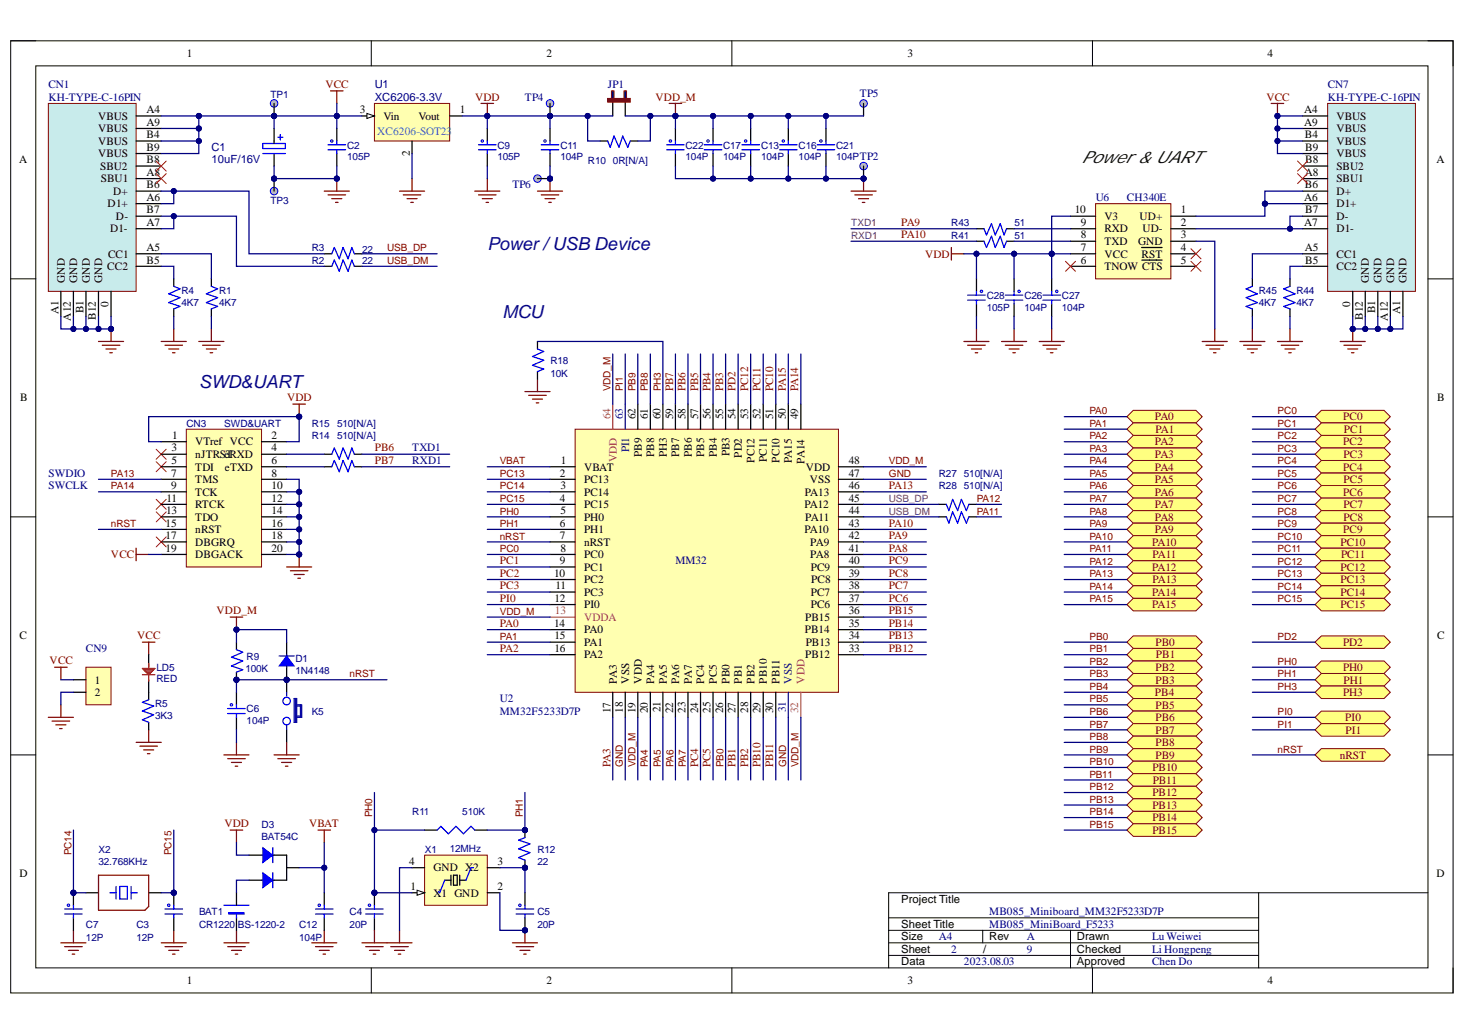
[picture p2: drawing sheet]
<svg xmlns="http://www.w3.org/2000/svg" width="297mm" height="210mm" viewBox="0 0 297 210" stroke-linecap="round" stroke-linejoin="round" font-family="sans-serif">
<defs><g id="words">
<g font-size="3.6" fill="#11037f">
<text x="98.8" y="50.6">Power/USB Device</text>
<text x="101.9" y="64.4">MCU</text>
<text x="40.4" y="78.6">SWD&amp;UART</text>
</g>
<text font-size="3.4" fill="#080d02" x="219.3" y="33">Power &amp; UART</text>
<g font-size="2.3">
<text x="37.9" y="11.6">1</text>
<text x="110.8" y="11.6">2</text>
<text x="184" y="11.6">3</text>
<text x="257" y="11.6">4</text>
<text x="29.7" y="23">A4</text>
<text x="72.9" y="23">3</text>
<text x="93.2" y="23">1</text>
<text x="264.5" y="23">A4</text>
<text x="19.9" y="24.3">VBUS</text>
<text x="19.9" y="26.8">VBUS</text>
<text x="19.9" y="29.3">VBUS</text>
<text x="29.7" y="25.5">A9</text>
<text x="29.7" y="28.1">B4</text>
<text x="77.7" y="24.3">Vin</text>
<text x="84.9" y="24.3">Vout</text>
<text x="264.5" y="25.5">A9</text>
<text x="264.5" y="28.1">B4</text>
<text x="271" y="24.3">VBUS</text>
<text x="271" y="26.8">VBUS</text>
<text x="271" y="29.3">VBUS</text>
<text x="3.9" y="33.1">A</text>
<text x="19.9" y="31.9">VBUS</text>
<text x="20.3" y="34.4">SBU2</text>
<text x="29.7" y="35.7">A8</text>
<text x="29.7" y="30.6">B9</text>
<text x="29.7" y="33.1">B8</text>
<text x="83.1" y="31.7" transform="rotate(-90 83.1 31.7)">2</text>
<text x="264.5" y="35.7">A8</text>
<text x="264.6" y="30.6">B9</text>
<text x="264.6" y="33.1">B8</text>
<text x="271" y="31.9">VBUS</text>
<text x="271" y="34.4">SBU2</text>
<text x="291.3" y="33.1">A</text>
<text x="20.5" y="36.9">SBU1</text>
<text x="22.9" y="39.5">D+</text>
<text x="29.7" y="40.7">A6</text>
<text x="29.7" y="38.2">B6</text>
<text x="264.5" y="40.7">A6</text>
<text x="264.5" y="38.2">B6</text>
<text x="271" y="36.9">SBU1</text>
<text x="271" y="39.5">D+</text>
<text x="21.8" y="42">D1+</text>
<text x="22.3" y="47.1">D1-</text>
<text x="23.5" y="44.6">D-</text>
<text x="29.7" y="45.8">A7</text>
<text x="29.7" y="43.3">B7</text>
<text x="217.9" y="43.3">10</text>
<text x="219.1" y="45.8">9</text>
<text x="223.9" y="47.1">RXD</text>
<text x="223.9" y="44.6">V3</text>
<text x="231" y="44.6">UD+</text>
<text x="231.6" y="47.1">UD-</text>
<text x="239.4" y="43.3">1</text>
<text x="239.4" y="45.8">2</text>
<text x="264.5" y="45.8">A7</text>
<text x="264.6" y="43.3">B7</text>
<text x="271" y="42">D1+</text>
<text x="271" y="47.1">D1-</text>
<text x="271" y="44.6">D-</text>
<text x="21.9" y="52.2">CC1</text>
<text x="29.7" y="51">A5</text>
<text x="29.7" y="53.5">B5</text>
<text x="219.1" y="53.5">6</text>
<text x="219.1" y="51">7</text>
<text x="219.1" y="48.4">8</text>
<text x="223.9" y="52.2">VCC</text>
<text x="223.9" y="49.7">TXD</text>
<text x="230.8" y="49.7">GND</text>
<text x="231.5" y="52.2">RST</text>
<text x="239.4" y="48.4">3</text>
<text x="239.4" y="51">4</text>
<text x="239.4" y="53.5">5</text>
<text x="264.5" y="51">A5</text>
<text x="264.6" y="53.5">B5</text>
<text x="271" y="52.2">CC1</text>
<text x="13.1" y="57.3" transform="rotate(-90 13.1 57.3)">GND</text>
<text x="15.7" y="57.3" transform="rotate(-90 15.7 57.3)">GND</text>
<text x="18.2" y="57.3" transform="rotate(-90 18.2 57.3)">GND</text>
<text x="20.7" y="57.3" transform="rotate(-90 20.7 57.3)">GND</text>
<text x="21.7" y="54.8">CC2</text>
<text x="223.9" y="54.8">TNOW CTS</text>
<text x="271" y="54.8">CC2</text>
<text x="277.6" y="57.3" transform="rotate(-90 277.6 57.3)">GND</text>
<text x="280.1" y="57.3" transform="rotate(-90 280.1 57.3)">GND</text>
<text x="282.6" y="57.3" transform="rotate(-90 282.6 57.3)">GND</text>
<text x="285.2" y="57.3" transform="rotate(-90 285.2 57.3)">GND</text>
<text x="11.8" y="63.7" transform="rotate(-90 11.8 63.7)">A1</text>
<text x="14.4" y="65" transform="rotate(-90 14.4 65)">A12</text>
<text x="16.9" y="63.5" transform="rotate(-90 16.9 63.5)">B1</text>
<text x="19.5" y="64.8" transform="rotate(-90 19.5 64.8)">B12</text>
<text x="22" y="62.2" transform="rotate(-90 22 62.2)">0</text>
<text x="273.8" y="62.2" transform="rotate(-90 273.8 62.2)">0</text>
<text x="276.3" y="64.8" transform="rotate(-90 276.3 64.8)">B12</text>
<text x="278.8" y="63.5" transform="rotate(-90 278.8 63.5)">B1</text>
<text x="281.4" y="65" transform="rotate(-90 281.4 65)">A12</text>
<text x="283.9" y="63.7" transform="rotate(-90 283.9 63.7)">A1</text>
<text x="4.1" y="81.4">B</text>
<text x="291.4" y="81.4">B</text>
<text x="34.9" y="89">1</text>
<text x="55.1" y="89">2</text>
<text x="128.8" y="85" transform="rotate(-90 128.8 85)">62</text>
<text x="131.4" y="85" transform="rotate(-90 131.4 85)">61</text>
<text x="133.9" y="85" transform="rotate(-90 133.9 85)">60</text>
<text x="136.5" y="85" transform="rotate(-90 136.5 85)">59</text>
<text x="139" y="85" transform="rotate(-90 139 85)">58</text>
<text x="141.5" y="85" transform="rotate(-90 141.5 85)">57</text>
<text x="144.1" y="85" transform="rotate(-90 144.1 85)">56</text>
<text x="146.6" y="85" transform="rotate(-90 146.6 85)">55</text>
<text x="149.2" y="85" transform="rotate(-90 149.2 85)">54</text>
<text x="151.7" y="85" transform="rotate(-90 151.7 85)">53</text>
<text x="154.2" y="85" transform="rotate(-90 154.2 85)">52</text>
<text x="156.8" y="85" transform="rotate(-90 156.8 85)">51</text>
<text x="159.3" y="85" transform="rotate(-90 159.3 85)">50</text>
<text x="161.8" y="85" transform="rotate(-90 161.8 85)">49</text>
<text x="34.8" y="91.5">3</text>
<text x="34.8" y="94.2">5</text>
<text x="39.6" y="90.3">VTref VCC</text>
<text x="39.6" y="92.9">nJTRSeRXD</text>
<text x="39.6" y="95.4">TDI</text>
<text x="45.6" y="95.4">eTXD</text>
<text x="45.8" y="92.9">T</text>
<text x="55.1" y="91.5">4</text>
<text x="55.1" y="94.2">6</text>
<text x="113.7" y="94.2">1</text>
<text x="118.4" y="95.4">VBAT</text>
<text x="130.1" y="92.6" transform="rotate(-90 130.1 92.6)">PB9</text>
<text x="132.7" y="92.6" transform="rotate(-90 132.7 92.6)">PB8</text>
<text x="135.2" y="92.7" transform="rotate(-90 135.2 92.7)">PH3</text>
<text x="137.7" y="92.6" transform="rotate(-90 137.7 92.6)">PB7</text>
<text x="140.3" y="92.6" transform="rotate(-90 140.3 92.6)">PB6</text>
<text x="142.8" y="92.6" transform="rotate(-90 142.8 92.6)">PB5</text>
<text x="145.3" y="92.6" transform="rotate(-90 145.3 92.6)">PB4</text>
<text x="147.9" y="92.6" transform="rotate(-90 147.9 92.6)">PB3</text>
<text x="150.4" y="92.8" transform="rotate(-90 150.4 92.8)">PD2</text>
<text x="153" y="93.8" transform="rotate(-90 153 93.8)">PC12</text>
<text x="155.5" y="93.7" transform="rotate(-90 155.5 93.7)">PC11</text>
<text x="158" y="93.8" transform="rotate(-90 158 93.8)">PC10</text>
<text x="160.6" y="93.9" transform="rotate(-90 160.6 93.9)">PA15</text>
<text x="163.1" y="94" transform="rotate(-90 163.1 94)">PA14</text>
<text x="163.4" y="95.4">VDD</text>
<text x="172.1" y="94.2">48</text>
<text x="33.8" y="101.8">11</text>
<text x="34.7" y="96.7">7</text>
<text x="34.7" y="99.2">9</text>
<text x="39.6" y="98">TMS</text>
<text x="39.6" y="100.5">TCK</text>
<text x="55.1" y="96.7">8</text>
<text x="55.1" y="99.2">10</text>
<text x="55.1" y="101.8">12</text>
<text x="113.5" y="96.7">2</text>
<text x="113.5" y="101.8">4</text>
<text x="113.6" y="99.2">3</text>
<text x="118.4" y="98">PC13</text>
<text x="118.4" y="100.5">PC14</text>
<text x="163.2" y="100.5">PA13</text>
<text x="164.2" y="98">VSS</text>
<text x="172.1" y="101.8">45</text>
<text x="172.1" y="99.2">46</text>
<text x="172.1" y="96.7">47</text>
<text x="33.6" y="106.8">15</text>
<text x="33.7" y="104.3">13</text>
<text x="39.6" y="103">RTCK</text>
<text x="39.6" y="105.6">TDO</text>
<text x="55.1" y="104.3">14</text>
<text x="55.1" y="106.8">16</text>
<text x="113.5" y="106.8">6</text>
<text x="113.6" y="104.3">5</text>
<text x="118.4" y="103">PC15</text>
<text x="118.4" y="105.6">PH0</text>
<text x="163.1" y="103">PA12</text>
<text x="163.3" y="105.6">PA11</text>
<text x="172.1" y="106.8">43</text>
<text x="172.1" y="104.3">44</text>
<text x="33.6" y="109.4">17</text>
<text x="33.6" y="111.9">19</text>
<text x="39.6" y="108.1">nRST</text>
<text x="39.6" y="110.7">DBGRQ</text>
<text x="39.6" y="113.2">DBGACK</text>
<text x="55.1" y="109.4">18</text>
<text x="55.1" y="111.9">20</text>
<text x="113.5" y="109.4">7</text>
<text x="113.6" y="111.9">8</text>
<text x="118.4" y="108.1">PH1</text>
<text x="118.4" y="110.7">nRST</text>
<text x="118.4" y="113.2">PC0</text>
<text x="163.1" y="108.1">PA10</text>
<text x="164.3" y="113.2">PA8</text>
<text x="164.3" y="110.7">PA9</text>
<text x="172.1" y="111.9">41</text>
<text x="172.1" y="109.4">42</text>
<text x="112.3" y="117">10</text>
<text x="112.6" y="119.5">11</text>
<text x="113.5" y="114.5">9</text>
<text x="118.4" y="115.7">PC1</text>
<text x="118.4" y="118.3">PC2</text>
<text x="164.4" y="115.7">PC9</text>
<text x="164.5" y="118.3">PC8</text>
<text x="172.1" y="119.5">38</text>
<text x="172.1" y="117">39</text>
<text x="172.1" y="114.5">40</text>
<text x="112.4" y="122.1">12</text>
<text x="118.4" y="120.8">PC3</text>
<text x="118.4" y="123.3">PI0</text>
<text x="163.3" y="125.9">PB15</text>
<text x="164.4" y="123.3">PC6</text>
<text x="164.4" y="120.8">PC7</text>
<text x="172.1" y="124.6">36</text>
<text x="172.1" y="122.1">37</text>
<text x="4" y="129.7">C</text>
<text x="112.3" y="127.1">14</text>
<text x="112.4" y="129.7">15</text>
<text x="118.4" y="128.4">PA0</text>
<text x="118.4" y="130.9">PA1</text>
<text x="163.2" y="128.4">PB14</text>
<text x="163.4" y="130.9">PB13</text>
<text x="172.1" y="129.7">34</text>
<text x="172.1" y="127.1">35</text>
<text x="291.4" y="129.7">C</text>
<text x="112.4" y="132.2">16</text>
<text x="118.4" y="133.5">PA2</text>
<text x="163.3" y="133.5">PB12</text>
<text x="172.1" y="132.2">33</text>
<text x="19.2" y="138.6">1</text>
<text x="19.2" y="141.2">2</text>
<text x="125" y="138.6" transform="rotate(-90 125 138.6)">PA3</text>
<text x="127.6" y="138.6" transform="rotate(-90 127.6 138.6)">VSS</text>
<text x="130.1" y="138.6" transform="rotate(-90 130.1 138.6)">VDD</text>
<text x="132.7" y="138.6" transform="rotate(-90 132.7 138.6)">PA4</text>
<text x="135.2" y="138.6" transform="rotate(-90 135.2 138.6)">PA5</text>
<text x="137.7" y="138.6" transform="rotate(-90 137.7 138.6)">PA6</text>
<text x="140.3" y="138.6" transform="rotate(-90 140.3 138.6)">PA7</text>
<text x="142.8" y="138.6" transform="rotate(-90 142.8 138.6)">PC4</text>
<text x="145.3" y="138.6" transform="rotate(-90 145.3 138.6)">PC5</text>
<text x="147.9" y="138.6" transform="rotate(-90 147.9 138.6)">PB0</text>
<text x="150.4" y="138.6" transform="rotate(-90 150.4 138.6)">PB1</text>
<text x="153" y="138.6" transform="rotate(-90 153 138.6)">PB2</text>
<text x="155.5" y="138.6" transform="rotate(-90 155.5 138.6)">PB10</text>
<text x="158" y="138.6" transform="rotate(-90 158 138.6)">PB11</text>
<text x="123.8" y="144.6" transform="rotate(-90 123.8 144.6)">17</text>
<text x="126.3" y="144.6" transform="rotate(-90 126.3 144.6)">18</text>
<text x="128.8" y="144.6" transform="rotate(-90 128.8 144.6)">19</text>
<text x="131.4" y="144.6" transform="rotate(-90 131.4 144.6)">20</text>
<text x="133.9" y="144.5" transform="rotate(-90 133.9 144.5)">21</text>
<text x="136.5" y="144.6" transform="rotate(-90 136.5 144.6)">22</text>
<text x="139" y="144.6" transform="rotate(-90 139 144.6)">23</text>
<text x="141.5" y="144.6" transform="rotate(-90 141.5 144.6)">24</text>
<text x="144.1" y="144.6" transform="rotate(-90 144.1 144.6)">25</text>
<text x="146.6" y="144.6" transform="rotate(-90 146.6 144.6)">26</text>
<text x="149.2" y="144.6" transform="rotate(-90 149.2 144.6)">27</text>
<text x="151.7" y="144.6" transform="rotate(-90 151.7 144.6)">28</text>
<text x="154.2" y="144.6" transform="rotate(-90 154.2 144.6)">29</text>
<text x="156.8" y="144.6" transform="rotate(-90 156.8 144.6)">30</text>
<text x="4" y="177.9">D</text>
<text x="83" y="175.4">4</text>
<text x="87.9" y="176.7">GND X2</text>
<text x="100.8" y="175.4">3</text>
<text x="291.3" y="177.9">D</text>
<text x="83.2" y="180.6">1</text>
<text x="87.9" y="181.8">X1 GND</text>
<text x="100.8" y="180.6">2</text>
<text x="182.7" y="183.1">Project Title</text>
<text x="182.7" y="188.2">Sheet Title</text>
<text x="182.7" y="190.7">Size</text>
<text x="200.6" y="190.7">Rev</text>
<text x="218.4" y="190.7">Drawn</text>
<text x="182.7" y="193.2">Sheet</text>
<text x="182.7" y="195.8">Data</text>
<text x="199.3" y="193.2">/</text>
<text x="218.4" y="195.8">Approved</text>
<text x="218.4" y="193.2">Checked</text>
<text x="37.9" y="199.6">1</text>
<text x="110.8" y="199.6">2</text>
<text x="184" y="199.6">3</text>
<text x="257" y="199.6">4</text>
</g>
<g font-size="2.3" fill="#000080">
<text x="9.8" y="17.9">CN1</text>
<text x="76" y="17.9">U1</text>
<text x="123.3" y="17.9">JP1</text>
<text x="269.2" y="17.9">CN7</text>
<text x="9.8" y="20.5">KH-TYPE-C-16PIN</text>
<text x="76" y="20.5">XC6206-3.3V</text>
<text x="106.4" y="20.5">TP4</text>
<text x="174.4" y="19.7">TP5</text>
<text x="269.2" y="20.5">KH-TYPE-C-16PIN</text>
<text x="42.9" y="30.6">C1</text>
<text x="42.9" y="33.1">10uF/16V</text>
<text x="103.9" y="38.2">TP6</text>
<text x="222.2" y="40.7">U6</text>
<text x="228.5" y="40.7">CH340E</text>
<text x="83.6" y="91.5">TXD1</text>
<text x="83.6" y="94.2">RXD1</text>
<text x="9.8" y="96.7">SWDIO</text>
<text x="9.8" y="99.2">SWCLK</text>
<text x="137" y="114.5">MM32</text>
<text x="17.4" y="132.2">CN9</text>
<text x="101.4" y="142.4">U2</text>
<text x="101.4" y="145">MM32F5233D7P</text>
<text x="200.6" y="185.6">MB085_Miniboard_MM32F5233D7P</text>
<text x="190.4" y="190.7">A4</text>
<text x="200.6" y="188.2">MB085_MiniBoard_F5233</text>
<text x="208.2" y="190.7">A</text>
<text x="233.6" y="190.7">Lu Weiwei</text>
<text x="192.9" y="193.2">2</text>
<text x="195.4" y="195.8">2023.08.03</text>
<text x="208.2" y="193.2">9</text>
<text x="233.6" y="193.2">Li Hongpeng</text>
<text x="233.6" y="195.8">Chen Do</text>
</g>
<g font-size="2.3" fill="#800000">
<text x="66" y="17.9">VCC</text>
<text x="96.4" y="20.5">VDD</text>
<text x="132.9" y="20.5">VDD_M</text>
<text x="256.8" y="20.5">VCC</text>
<text x="182.7" y="45.8">PA9</text>
<text x="182.7" y="48.4">PA10</text>
<text x="187.6" y="52.2">VDD</text>
<text x="58.2" y="81.4">VDD</text>
<text x="136.5" y="79.4" transform="rotate(-90 136.5 79.4)">PB7</text>
<text x="139" y="79.4" transform="rotate(-90 139 79.4)">PB6</text>
<text x="141.5" y="79.4" transform="rotate(-90 141.5 79.4)">PB5</text>
<text x="144.1" y="79.4" transform="rotate(-90 144.1 79.4)">PB4</text>
<text x="146.6" y="79.4" transform="rotate(-90 146.6 79.4)">PB3</text>
<text x="149.2" y="79.4" transform="rotate(-90 149.2 79.4)">PD2</text>
<text x="151.7" y="79.4" transform="rotate(-90 151.7 79.4)">PC12</text>
<text x="154.2" y="79.4" transform="rotate(-90 154.2 79.4)">PC11</text>
<text x="156.8" y="79.4" transform="rotate(-90 156.8 79.4)">PC10</text>
<text x="159.3" y="79.4" transform="rotate(-90 159.3 79.4)">PA15</text>
<text x="161.8" y="79.4" transform="rotate(-90 161.8 79.4)">PA14</text>
<text x="234.2" y="85.2">PA0</text>
<text x="234.3" y="87.7">PA1</text>
<text x="272.3" y="85.2">PC0</text>
<text x="272.5" y="87.7">PC1</text>
<text x="76" y="91.5">PB6</text>
<text x="76" y="94.2">PB7</text>
<text x="234.2" y="90.3">PA2</text>
<text x="234.2" y="92.9">PA3</text>
<text x="234.2" y="95.4">PA4</text>
<text x="272.3" y="90.3">PC2</text>
<text x="272.3" y="95.4">PC4</text>
<text x="272.4" y="92.9">PC3</text>
<text x="180.2" y="99.2">PA13</text>
<text x="234.2" y="98">PA5</text>
<text x="234.2" y="100.5">PA6</text>
<text x="272.3" y="100.5">PC6</text>
<text x="272.4" y="98">PC5</text>
<text x="180.2" y="106.8">PA10</text>
<text x="234.2" y="103">PA7</text>
<text x="234.2" y="105.6">PA8</text>
<text x="272.4" y="103">PC7</text>
<text x="272.4" y="105.6">PC8</text>
<text x="22.5" y="113.2">VCC</text>
<text x="180.2" y="111.9">PA8</text>
<text x="180.2" y="109.4">PA9</text>
<text x="233.6" y="110.7">PA10</text>
<text x="233.7" y="113.2">PA11</text>
<text x="234.2" y="108.1">PA9</text>
<text x="271.8" y="110.7">PC10</text>
<text x="271.9" y="113.2">PC11</text>
<text x="272.3" y="108.1">PC9</text>
<text x="101.4" y="114.5">PC1</text>
<text x="101.4" y="117">PC2</text>
<text x="101.4" y="119.5">PC3</text>
<text x="180.2" y="119.5">PC7</text>
<text x="180.2" y="117">PC8</text>
<text x="180.2" y="114.5">PC9</text>
<text x="233.6" y="115.7">PA12</text>
<text x="233.7" y="118.3">PA13</text>
<text x="271.8" y="115.7">PC12</text>
<text x="271.8" y="118.3">PC13</text>
<text x="43.9" y="124.6">VDD_M</text>
<text x="101.4" y="122.1">PI0</text>
<text x="180.2" y="124.6">PB15</text>
<text x="180.2" y="122.1">PC6</text>
<text x="233.6" y="120.8">PA14</text>
<text x="233.6" y="123.3">PA15</text>
<text x="271.8" y="120.8">PC14</text>
<text x="271.8" y="123.3">PC15</text>
<text x="27.8" y="129.7">VCC</text>
<text x="101.4" y="127.1">PA0</text>
<text x="180.2" y="129.7">PB13</text>
<text x="180.2" y="127.1">PB14</text>
<text x="234.3" y="130.9">PB0</text>
<text x="272.3" y="130.9">PD2</text>
<text x="10.1" y="134.7">VCC</text>
<text x="101.4" y="132.2">PA2</text>
<text x="180.2" y="132.2">PB12</text>
<text x="234.3" y="136.1">PB2</text>
<text x="234.3" y="133.5">PB1</text>
<text x="272.3" y="136.1">PH0</text>
<text x="234.2" y="141.2">PB4</text>
<text x="234.3" y="138.6">PB3</text>
<text x="234.3" y="143.7">PB5</text>
<text x="272.3" y="141.2">PH3</text>
<text x="272.4" y="138.6">PH1</text>
<text x="234.3" y="146.2">PB6</text>
<text x="234.3" y="148.8">PB7</text>
<text x="272.8" y="146.2">PI0</text>
<text x="272.8" y="148.8">PI1</text>
<text x="123.8" y="155.6" transform="rotate(-90 123.8 155.6)">PA3</text>
<text x="141.5" y="155.6" transform="rotate(-90 141.5 155.6)">PC4</text>
<text x="144.1" y="155.6" transform="rotate(-90 144.1 155.6)">PC5</text>
<text x="149.2" y="155.6" transform="rotate(-90 149.2 155.6)">PB1</text>
<text x="151.7" y="155.6" transform="rotate(-90 151.7 155.6)">PB2</text>
<text x="154.2" y="155.6" transform="rotate(-90 154.2 155.6)">PB10</text>
<text x="156.8" y="155.6" transform="rotate(-90 156.8 155.6)">PB11</text>
<text x="234.3" y="151.3">PB8</text>
<text x="234.3" y="153.8">PB9</text>
<text x="271.7" y="153.8">nRST</text>
<text x="233.7" y="156.4">PB10</text>
<text x="233.7" y="161.5">PB12</text>
<text x="233.8" y="158.9">PB11</text>
<text x="45.5" y="167.8">VDD</text>
<text x="62.7" y="167.8">VBAT</text>
<text x="233.7" y="164">PB13</text>
<text x="233.7" y="166.5">PB14</text>
<text x="233.7" y="169.1">PB15</text>
</g>
<text font-size="2.3" fill="#009cca" x="76.5" y="27.3">XC6206-SOT23</text>
<g font-size="2.3" fill="#c5008e">
<text x="123.8" y="85" transform="rotate(-90 123.8 85)">64</text>
<text x="125" y="93.7" transform="rotate(-90 125 93.7)">VDD</text>
<text x="112.5" y="124.6">13</text>
<text x="118.4" y="125.9">VDDA</text>
<text x="163.1" y="138.6" transform="rotate(-90 163.1 138.6)">VDD</text>
<text x="161.8" y="144.6" transform="rotate(-90 161.8 144.6)">32</text>
</g>
<g font-size="2.3" fill="#11037f">
<text x="126.3" y="85" transform="rotate(-90 126.3 85)">63</text>
<text x="127.6" y="91.7" transform="rotate(-90 127.6 91.7)">PI1</text>
<text x="160.6" y="138.6" transform="rotate(-90 160.6 138.6)">VSS</text>
<text x="159.3" y="144.5" transform="rotate(-90 159.3 144.5)">31</text>
</g>
<g font-size="2" fill="#000080">
<text x="54.8" y="19.8">TP1</text>
<text x="70.4" y="30.2">C2</text>
<text x="70.4" y="32.5">105P</text>
<text x="100.8" y="30.2">C9</text>
<text x="100.8" y="32.5">105P</text>
<text x="113.6" y="30.2">C11</text>
<text x="113.6" y="32.5">104P</text>
<text x="119.2" y="33.2">R10</text>
<text x="124.3" y="33.2">0R[N/A]</text>
<text x="139" y="30.2">C22</text>
<text x="139" y="32.5">104P</text>
<text x="146.6" y="30.2">C17</text>
<text x="146.6" y="32.5">104P</text>
<text x="154.3" y="30.2">C13</text>
<text x="154.3" y="32.5">104P</text>
<text x="161.9" y="30.2">C16</text>
<text x="161.9" y="32.5">104P</text>
<text x="169.5" y="30.2">C21</text>
<text x="169.5" y="32.5">104PTP2</text>
<text x="54.8" y="41.3">TP3</text>
<text x="192.9" y="45.9">R43</text>
<text x="205.7" y="45.9">51</text>
<text x="63.2" y="51">R3</text>
<text x="63.2" y="53.5">R2</text>
<text x="73.4" y="51.2">22</text>
<text x="73.4" y="53.5">22</text>
<text x="192.9" y="48.4">R41</text>
<text x="205.7" y="48.4">51</text>
<text x="36.8" y="59.6">R4</text>
<text x="44.4" y="59.6">R1</text>
<text x="255.2" y="59.6">R45</text>
<text x="262.9" y="59.6">R44</text>
<text x="36.8" y="62">4K7</text>
<text x="44.4" y="62">4K7</text>
<text x="200.1" y="60.7">C28</text>
<text x="200.1" y="63">105P</text>
<text x="207.7" y="60.7">C26</text>
<text x="207.7" y="63">104P</text>
<text x="215.3" y="60.7">C27</text>
<text x="215.3" y="63">104P</text>
<text x="255.2" y="62">4K7</text>
<text x="262.9" y="62">4K7</text>
<text x="111.6" y="73.9">R18</text>
<text x="111.6" y="76.4">10K</text>
<text x="37.8" y="86.6">CN3</text>
<text x="45.4" y="86.6">SWD&amp;UART</text>
<text x="63.2" y="86.6">R15</text>
<text x="63.2" y="89.1">R14</text>
<text x="68.4" y="86.6">510[N/A]</text>
<text x="68.4" y="89.1">510[N/A]</text>
<text x="190.4" y="96.7">R27</text>
<text x="190.4" y="99.2">R28</text>
<text x="195.4" y="96.7">510[N/A]</text>
<text x="195.4" y="99.2">510[N/A]</text>
<text x="31.7" y="136.1">LD5</text>
<text x="49.7" y="136.4">100K</text>
<text x="50" y="133.8">R9</text>
<text x="59.9" y="134.3">D1</text>
<text x="59.9" y="136.6">1N4148</text>
<text x="31.5" y="143.5">R5</text>
<text x="31.7" y="138.4">RED</text>
<text x="31.5" y="145.7">3K3</text>
<text x="50" y="144.5">C6</text>
<text x="50" y="146.7">104P</text>
<text x="63.2" y="145">K5</text>
<text x="53" y="167.9">D3</text>
<text x="83.6" y="165.3">R11</text>
<text x="93.7" y="165.3">510K</text>
<text x="20" y="173">X2</text>
<text x="53" y="170.4">BAT54C</text>
<text x="86.1" y="173">X1</text>
<text x="91.2" y="172.7">12MHz</text>
<text x="109" y="173">R12</text>
<text x="20" y="175.5">32.768KHz</text>
<text x="109" y="175.5">22</text>
<text x="40.4" y="185.6">BAT1</text>
<text x="70.9" y="185.6">C4</text>
<text x="109" y="185.6">C5</text>
<text x="17.4" y="188.2">C7</text>
<text x="17.4" y="190.8">12P</text>
<text x="27.7" y="188.2">C3</text>
<text x="27.7" y="190.8">12P</text>
<text x="40.4" y="188.2">CR1220</text>
<text x="48.2" y="188.2">BS-1220-2</text>
<text x="60.7" y="188.2">C12</text>
<text x="60.7" y="190.8">104P</text>
<text x="70.9" y="188.2">20P</text>
<text x="109" y="188.2">20P</text>
</g>
<g font-size="2" fill="#800080">
<text x="172.6" y="45.9">TXD1</text>
<text x="172.6" y="48.4">RXD1</text>
<text x="180.2" y="101.8">USB_DP</text>
<text x="180.2" y="104.4">USB_DM</text>
</g>
<g font-size="2" fill="#800000">
<text x="78.5" y="53.5">USB_DM</text>
<text x="78.5" y="51">USB_DP</text>
<text x="123.8" y="79.4" transform="rotate(-90 123.8 79.4)">VDD_M</text>
<text x="126.3" y="79.4" transform="rotate(-90 126.3 79.4)">PI1</text>
<text x="128.8" y="79.4" transform="rotate(-90 128.8 79.4)">PB9</text>
<text x="131.4" y="79.4" transform="rotate(-90 131.4 79.4)">PB8</text>
<text x="134" y="79.4" transform="rotate(-90 134 79.4)">PH3</text>
<text x="220.9" y="89.1">PA2</text>
<text x="220.9" y="86.6">PA1</text>
<text x="220.9" y="84">PA0</text>
<text x="259" y="89.1">PC2</text>
<text x="259" y="86.6">PC1</text>
<text x="259" y="84">PC0</text>
<text x="101.4" y="94.2">VBAT</text>
<text x="180.2" y="94.2">VDD_M</text>
<text x="220.9" y="91.6">PA3</text>
<text x="220.9" y="94.2">PA4</text>
<text x="259" y="91.6">PC3</text>
<text x="259" y="94.2">PC4</text>
<text x="22.5" y="96.7">PA13</text>
<text x="22.5" y="99.2">PA14</text>
<text x="101.4" y="96.7">PC13</text>
<text x="101.4" y="99.2">PC14</text>
<text x="101.4" y="101.8">PC15</text>
<text x="180.2" y="96.7">GND</text>
<text x="198" y="101.8">PA12</text>
<text x="220.9" y="96.7">PA5</text>
<text x="220.9" y="99.2">PA6</text>
<text x="220.9" y="101.8">PA7</text>
<text x="259" y="96.7">PC5</text>
<text x="259" y="99.2">PC6</text>
<text x="259" y="101.8">PC7</text>
<text x="22.5" y="106.9">nRST</text>
<text x="101.4" y="104.4">PH0</text>
<text x="101.4" y="106.9">PH1</text>
<text x="198" y="104.4">PA11</text>
<text x="220.9" y="104.4">PA8</text>
<text x="220.9" y="106.9">PA9</text>
<text x="259" y="104.4">PC8</text>
<text x="259" y="106.9">PC9</text>
<text x="101.4" y="109.5">nRST</text>
<text x="101.4" y="112">PC0</text>
<text x="220.9" y="112">PA11</text>
<text x="220.9" y="109.5">PA10</text>
<text x="259" y="112">PC11</text>
<text x="259" y="109.5">PC10</text>
<text x="220.9" y="114.5">PA12</text>
<text x="220.9" y="117.1">PA13</text>
<text x="220.9" y="119.6">PA14</text>
<text x="259" y="114.5">PC12</text>
<text x="259" y="117.1">PC13</text>
<text x="259" y="119.6">PC14</text>
<text x="101.4" y="124.7">VDD_M</text>
<text x="220.9" y="122.1">PA15</text>
<text x="259" y="122.1">PC15</text>
<text x="101.4" y="129.8">PA1</text>
<text x="220.9" y="129.8">PB0</text>
<text x="259" y="129.8">PD2</text>
<text x="70.9" y="137.4">nRST</text>
<text x="220.9" y="137.4">PB3</text>
<text x="220.9" y="134.8">PB2</text>
<text x="220.9" y="132.3">PB1</text>
<text x="259" y="134.8">PH0</text>
<text x="259" y="137.4">PH1</text>
<text x="220.9" y="139.9">PB4</text>
<text x="220.9" y="142.4">PB5</text>
<text x="259" y="139.9">PH3</text>
<text x="220.9" y="145">PB6</text>
<text x="220.9" y="147.6">PB7</text>
<text x="259" y="145">PI0</text>
<text x="259" y="147.6">PI1</text>
<text x="126.3" y="155.6" transform="rotate(-90 126.3 155.6)">GND</text>
<text x="128.8" y="155.6" transform="rotate(-90 128.8 155.6)">VDD_M</text>
<text x="131.4" y="155.6" transform="rotate(-90 131.4 155.6)">PA4</text>
<text x="134" y="155.6" transform="rotate(-90 134 155.6)">PA5</text>
<text x="136.5" y="155.6" transform="rotate(-90 136.5 155.6)">PA6</text>
<text x="139.1" y="155.6" transform="rotate(-90 139.1 155.6)">PA7</text>
<text x="146.7" y="155.6" transform="rotate(-90 146.7 155.6)">PB0</text>
<text x="159.4" y="155.6" transform="rotate(-90 159.4 155.6)">GND</text>
<text x="161.9" y="155.6" transform="rotate(-90 161.9 155.6)">VDD_M</text>
<text x="220.9" y="150.1">PB8</text>
<text x="220.9" y="155.2">PB10</text>
<text x="220.9" y="152.7">PB9</text>
<text x="259" y="152.7">nRST</text>
<text x="220.9" y="160.3">PB12</text>
<text x="220.9" y="157.7">PB11</text>
<text x="75.5" y="165.8" transform="rotate(-90 75.5 165.8)">PH0</text>
<text x="106" y="165.8" transform="rotate(-90 106 165.8)">PH1</text>
<text x="220.9" y="162.8">PB13</text>
<text x="220.9" y="165.3">PB14</text>
<text x="220.9" y="167.9">PB15</text>
<text x="14.5" y="173.5" transform="rotate(-90 14.5 173.5)">PC14</text>
<text x="34.8" y="173.5" transform="rotate(-90 34.8 173.5)">PC15</text>
</g>
</g></defs>
<path d="M2.2 8.3h292.4v193.1h-292.4z" fill="none" stroke="#000" stroke-width=".2"/>
<path d="M7.3 13.4h282.2v182.9h-282.2z" fill-rule="evenodd" fill="#fff"/>
<g fill="none" stroke="#000" stroke-width=".2">
<path d="M2.2 8.3h5.1M7.3 13.4h282.2v182.9h-282.2zM75.3 8.3v5.1M148.4 8.3v5.1M221.5 8.3v5.1M289.5 8.3h5.1v5.1M2.2 56.5h5.1M289.5 56.6h5.1M2.2 104.8h5.1M289.5 104.8h5.1M2.2 153.1h5.1M289.5 153.1h5.1"/>
<path d="M75.3 196.3v5.1M148.4 196.3v5.1M221.5 196.3v5.1M294.6 196.3v5.1"/>
</g>
<path d="M106.4 79.4h5.1M109 76.9v2.5M107.2 80.2h3.6M108 80.9h2M108.7 81.7h.5" fill="none" stroke="#800000" stroke-width=".25"/>
<path d="M109 69.2v1.6M109 75.4v1.5" fill="none" stroke="#000" stroke-width=".25"/>
<path d="M109 70.8l1.2 .5-2.2 1 2.2 .8-2.2 1 2.2 .7-1.2 .6" fill="none" stroke="#00f" stroke-width=".25"/>
<circle cx="55.6" cy="23.5" r=".51" fill="#000080"/>
<circle cx="55.6" cy="23.5" r=".51" fill="none" stroke="#000080" stroke-width=".2"/>
<circle cx="55.6" cy="21" r=".76" fill="#c0c0c0"/>
<circle cx="55.6" cy="21" r=".76" fill="none" stroke="#00f" stroke-width=".2"/>
<path d="M55.6 21v2.5" fill="none" stroke="#000" stroke-width=".25"/>
<circle cx="55.6" cy="23.5" r=".51" fill="#000080"/>
<circle cx="55.6" cy="23.5" r=".51" fill="none" stroke="#000080" stroke-width=".2"/>
<circle cx="55.6" cy="36.2" r=".51" fill="#000080"/>
<circle cx="55.6" cy="36.2" r=".51" fill="none" stroke="#000080" stroke-width=".2"/>
<circle cx="55.6" cy="38.8" r=".76" fill="#c0c0c0"/>
<circle cx="55.6" cy="38.8" r=".76" fill="none" stroke="#00f" stroke-width=".2"/>
<path d="M55.6 36.2v2.6" fill="none" stroke="#000" stroke-width=".25"/>
<circle cx="55.6" cy="36.2" r=".51" fill="#000080"/>
<circle cx="55.6" cy="36.2" r=".51" fill="none" stroke="#000080" stroke-width=".2"/>
<path d="M190.4 102.3h1.5M190.4 104.8h1.5M196.5 102.3h1.5M196.5 104.8h1.5" fill="none" stroke="#000" stroke-width=".25"/>
<path d="M191.9 102.3l.5 1.3 .8-2.3 1 2.3 .7-2.3 1 2.3 .6-1.3M191.9 104.8l.5 1.3 .8-2.3 1 2.3 .7-2.3 1 2.3 .6-1.3" fill="none" stroke="#00f" stroke-width=".25"/>
<path d="M58.1 115h5.1M58.9 115.8h3.5M59.6 116.5h2.1M60.4 117.3h.5M60.7 112.4v2.6" fill="none" stroke="#800000" stroke-width=".25"/>
<circle cx="60.7" cy="112.4" r=".51" fill="#000080"/>
<circle cx="60.7" cy="112.4" r=".51" fill="none" stroke="#000080" stroke-width=".2"/>
<path d="M59.4 82h2.5M60.7 82v2.5" fill="none" stroke="#800000" stroke-width=".25"/>
<circle cx="60.7" cy="84.5" r=".51" fill="#000080"/>
<circle cx="60.7" cy="84.5" r=".51" fill="none" stroke="#000080" stroke-width=".2"/>
<path d="M27.6 111.2v2.5M27.6 112.4h2.5" fill="none" stroke="#800000" stroke-width=".25"/>
<path d="M55.6 26.1v3M55.6 31.1v2.6" fill="none" stroke="#000" stroke-width=".25"/>
<path d="M53.3 29.1h4.6v1h-4.6zM53.3 31.1h4.6M56.3 27.8h1.1M56.8 27.3v1" fill="none" stroke="#00f" stroke-width=".25"/>
<circle cx="75.9" cy="181.1" r=".51" fill="#000080"/>
<circle cx="75.9" cy="181.1" r=".51" fill="none" stroke="#000080" stroke-width=".2"/>
<path d="M75.9 181.1v2.5" fill="none" stroke="#000" stroke-width=".25"/>
<circle cx="75.9" cy="181.1" r=".51" fill="#000080"/>
<circle cx="75.9" cy="181.1" r=".51" fill="none" stroke="#000080" stroke-width=".2"/>
<path d="M75.9 186.1v2.6" fill="none" stroke="#000" stroke-width=".25"/>
<path d="M74.1 185.4h3.6M74.1 184.4h3.6M75.9 183.6v.8M75.9 185.4v.7" fill="none" stroke="#00f" stroke-width=".25"/>
<circle cx="74.9" cy="183.6" r=".25" fill="#c0c0c0"/>
<circle cx="74.9" cy="183.6" r=".25" fill="none" stroke="#00f" stroke-width=".2"/>
<circle cx="106.4" cy="188.7" r=".51" fill="#000080"/>
<circle cx="106.4" cy="188.7" r=".51" fill="none" stroke="#000080" stroke-width=".2"/>
<path d="M106.4 181.1v2.5M106.4 186.1v2.6" fill="none" stroke="#000" stroke-width=".25"/>
<circle cx="106.4" cy="188.7" r=".51" fill="#000080"/>
<circle cx="106.4" cy="188.7" r=".51" fill="none" stroke="#000080" stroke-width=".2"/>
<path d="M104.7 185.4h3.5M104.7 184.4h3.5M106.4 183.6v.8M106.4 185.4v.7" fill="none" stroke="#00f" stroke-width=".25"/>
<circle cx="105.4" cy="183.6" r=".26" fill="#c0c0c0"/>
<circle cx="105.4" cy="183.6" r=".26" fill="none" stroke="#00f" stroke-width=".2"/>
<path d="M86.1 168.3h2.5M96.3 168.3h2.5" fill="none" stroke="#000" stroke-width=".25"/>
<path d="M88.6 168.3l.8-.7 1.5 1.5 1.5-1.5 1.6 1.5 1.5-1.5 .8 .7" fill="none" stroke="#00f" stroke-width=".25"/>
<path d="M73.4 191.2h5.1M74.1 192h3.6M74.9 192.7h2M75.7 193.5h.5M75.9 188.7v2.5M103.9 191.2h5.1M104.7 192h3.5M105.4 192.7h2.1M106.2 193.5h.5M106.4 188.7v2.5" fill="none" stroke="#800000" stroke-width=".25"/>
<circle cx="106.4" cy="188.7" r=".51" fill="#000080"/>
<circle cx="106.4" cy="188.7" r=".51" fill="none" stroke="#000080" stroke-width=".2"/>
<circle cx="106.4" cy="176" r=".51" fill="#000080"/>
<circle cx="106.4" cy="176" r=".51" fill="none" stroke="#000080" stroke-width=".2"/>
<circle cx="106.4" cy="168.3" r=".51" fill="#000080"/>
<circle cx="106.4" cy="168.3" r=".51" fill="none" stroke="#000080" stroke-width=".2"/>
<path d="M106.4 174.4v1.6" fill="none" stroke="#000" stroke-width=".25"/>
<circle cx="106.4" cy="176" r=".51" fill="#000080"/>
<circle cx="106.4" cy="176" r=".51" fill="none" stroke="#000080" stroke-width=".2"/>
<path d="M106.4 168.3v1.6" fill="none" stroke="#000" stroke-width=".25"/>
<circle cx="106.4" cy="168.3" r=".51" fill="#000080"/>
<circle cx="106.4" cy="168.3" r=".51" fill="none" stroke="#000080" stroke-width=".2"/>
<path d="M106.4 169.9l-1.2 .5 2.2 .7-2.2 1.1 2.3 .7-2.3 1 1.2 .5" fill="none" stroke="#00f" stroke-width=".25"/>
<path d="M86.1 173.4h12.7v10.2h-12.7z" fill-rule="evenodd" fill="#ffffb0"/>
<path d="M86.1 173.4h12.7v10.2h-12.7z" fill="none" stroke="#800000" stroke-width=".2"/>
<path d="M83.5 176h2.6M90.2 178.5h1.2M91.4 177.5v2M91.9 177.5h.8v2h-.8zM93.2 177.5v2M93.2 178.5h1.3M98.8 176h2.6M83.5 181.1h2.6M98.8 181.1h2.6" fill="none" stroke="#000" stroke-width=".25"/>
<path d="M84.6 180.5l1.5 .6-1.5 .5z" fill="#f8fcff"/>
<path d="M84.6 180.5l1.5 .6-1.5 .5z" fill="none" stroke="#000" stroke-width=".2"/>
<path d="M23.5 179.8v2.5M24.3 179.8h1.5v2.5h-1.5zM26.6 179.8v2.5M90.2 178.5l-1.1 2.6-.2-.3M96 176h-.5l-1 2.5M22.3 181.1h1.2M26.6 181.1h1.3" fill="none" stroke="#00f" stroke-width=".25"/>
<g fill="none" stroke="#800000" stroke-width=".25">
<path d="M20 177.5h10.1v6.3l-.7 .8h-9.4zM12.3 191.2h5.1M13.1 192h3.6M13.9 192.7h2M14.6 193.5h.5M14.9 188.7v2.5M32.7 191.2h5.1M33.4 192h3.6M34.2 192.7h2.1M35 193.5h.5M35.2 188.7v2.5M78.5 191.2h5"/>
<path d="M79.2 192h3.6M80 192.7h2M80.8 193.5h.5M81 188.7v2.5"/>
</g>
<path d="M17.4 181.1h2.6M30.1 181.1h2.6" fill="none" stroke="#000" stroke-width=".25"/>
<circle cx="14.9" cy="181.1" r=".51" fill="#000080"/>
<circle cx="14.9" cy="181.1" r=".51" fill="none" stroke="#000080" stroke-width=".2"/>
<path d="M14.9 181.1v2.5" fill="none" stroke="#000" stroke-width=".25"/>
<circle cx="14.9" cy="181.1" r=".51" fill="#000080"/>
<circle cx="14.9" cy="181.1" r=".51" fill="none" stroke="#000080" stroke-width=".2"/>
<path d="M14.9 186.1v2.6" fill="none" stroke="#000" stroke-width=".25"/>
<path d="M13.1 185.4h3.6M13.1 184.4h3.6M14.9 183.6v.8M14.9 185.4v.7" fill="none" stroke="#00f" stroke-width=".25"/>
<circle cx="13.9" cy="183.6" r=".25" fill="#c0c0c0"/>
<circle cx="13.9" cy="183.6" r=".25" fill="none" stroke="#00f" stroke-width=".2"/>
<circle cx="35.2" cy="181.1" r=".51" fill="#000080"/>
<circle cx="35.2" cy="181.1" r=".51" fill="none" stroke="#000080" stroke-width=".2"/>
<path d="M35.2 181.1v2.5" fill="none" stroke="#000" stroke-width=".25"/>
<circle cx="35.2" cy="181.1" r=".51" fill="#000080"/>
<circle cx="35.2" cy="181.1" r=".51" fill="none" stroke="#000080" stroke-width=".2"/>
<path d="M35.2 186.1v2.6" fill="none" stroke="#000" stroke-width=".25"/>
<path d="M33.4 185.4h3.6M33.4 184.4h3.6M35.2 183.6v.8M35.2 185.4v.7" fill="none" stroke="#00f" stroke-width=".25"/>
<circle cx="34.2" cy="183.6" r=".25" fill="#c0c0c0"/>
<circle cx="34.2" cy="183.6" r=".25" fill="none" stroke="#00f" stroke-width=".2"/>
<path d="M65.7 51.5h1.6M65.7 54h1.6M71.8 51.5h1.6M71.8 54h1.6" fill="none" stroke="#000" stroke-width=".25"/>
<path d="M67.3 51.5l.5-1.3 1 2.3 .8-2.3 1 2.3 .7-2.3 .5 1.3M67.3 54l.5-1.3 1 2.3 .8-2.3 1 2.3 .7-2.3 .5 1.3" fill="none" stroke="#00f" stroke-width=".25"/>
<path d="M20 69.2h5.1M20.7 70h3.6M21.5 70.8h2M22.3 71.5h.5M22.5 66.7v2.5" fill="none" stroke="#800000" stroke-width=".25"/>
<circle cx="22.5" cy="66.7" r=".51" fill="#000080"/>
<circle cx="22.5" cy="66.7" r=".51" fill="none" stroke="#000080" stroke-width=".2"/>
<path d="M35.2 56.5v1.6M42.9 56.5v1.6M35.2 62.6v1.6M42.9 62.6v1.6" fill="none" stroke="#000" stroke-width=".25"/>
<path d="M35.2 58.1l1.3 .5-2.3 1 2.3 .8-2.3 1 2.3 .7-1.3 .5M42.9 58.1l1.2 .5-2.3 1 2.3 .8-2.3 1 2.3 .7-1.2 .5" fill="none" stroke="#00f" stroke-width=".25"/>
<path d="M32.7 69.2h5.1M33.4 70h3.6M34.2 70.8h2M35 71.5h.5M35.2 66.7v2.5" fill="none" stroke="#800000" stroke-width=".25"/>
<circle cx="47.9" cy="137.9" r=".51" fill="#000080"/>
<circle cx="47.9" cy="137.9" r=".51" fill="none" stroke="#000080" stroke-width=".2"/>
<path d="M47.9 130.2v1.6M47.9 136.3v1.6" fill="none" stroke="#000" stroke-width=".25"/>
<circle cx="47.9" cy="137.9" r=".51" fill="#000080"/>
<circle cx="47.9" cy="137.9" r=".51" fill="none" stroke="#000080" stroke-width=".2"/>
<path d="M47.9 131.8l1.3 .5-2.3 1 2.3 .7-2.3 1.1 2.3 .7-1.3 .5M46.2 144.7h3.5M46.2 143.7h3.5M47.9 142.9v.8M47.9 144.7v.8" fill="none" stroke="#00f" stroke-width=".25"/>
<path d="M47.9 140.4v2.5M47.9 145.5v2.5" fill="none" stroke="#000" stroke-width=".25"/>
<circle cx="46.9" cy="142.9" r=".25" fill="#c0c0c0"/>
<circle cx="46.9" cy="142.9" r=".25" fill="none" stroke="#00f" stroke-width=".2"/>
<path d="M46.7 125.2h2.5M47.9 125.2v2.5M45.4 153.1h5.1M46.2 153.9h3.5M46.9 154.6h2.1M47.7 155.4h.5M47.9 150.6v2.5" fill="none" stroke="#800000" stroke-width=".25"/>
<circle cx="47.9" cy="127.7" r=".51" fill="#000080"/>
<circle cx="47.9" cy="127.7" r=".51" fill="none" stroke="#000080" stroke-width=".2"/>
<circle cx="58.1" cy="137.9" r=".51" fill="#000080"/>
<circle cx="58.1" cy="137.9" r=".51" fill="none" stroke="#000080" stroke-width=".2"/>
<g fill="none" stroke="#00f" stroke-width=".25">
<circle cx="58.1" cy="146.2" r=".76"/>
<circle cx="58.1" cy="142.2" r=".76"/>
</g>
<path d="M58.1 137.9v2.5" fill="none" stroke="#000" stroke-width=".25"/>
<circle cx="58.1" cy="137.9" r=".51" fill="#000080"/>
<circle cx="58.1" cy="137.9" r=".51" fill="none" stroke="#000080" stroke-width=".2"/>
<path d="M65.7 92.1h1.6M65.7 94.7h1.6M71.8 92.1h1.6M71.8 94.7h1.6M58.1 148v2.6" fill="none" stroke="#000" stroke-width=".25"/>
<path d="M58.1 140.4v.8M58.1 147v1M59.6 141.7h.6v4.8h-.6zM59.9 141.7v4.8M60.2 142.9h1v2.6h-1M60.2 143.2h.7M60.2 145.2h.7M60.9 142.9v2.6" fill="none" stroke="#0000bf" stroke-width=".25"/>
<path d="M28.9 130.2h2.5M30.1 130.2v2.6M27.6 150.6h5.1M28.4 151.3h3.5M29.1 152.1h2.1M29.9 152.8h.5M30.1 148v2.6M55.6 153.1h5.1M56.3 153.9h3.6M57.1 154.6h2M57.9 155.4h.5M58.1 150.6v2.5" fill="none" stroke="#800000" stroke-width=".25"/>
<path d="M67.3 92.1l.5-1.3 1 2.3 .8-2.3 1 2.3 .7-2.3 .5 1.3M67.3 94.7l.5-1.3 1 2.3 .8-2.3 1 2.3 .7-2.3 .5 1.3" fill="none" stroke="#00f" stroke-width=".25"/>
<path d="M31.7 93.6l2 2.1M31.7 91.1l2 2M33.7 93.6l-2 2.1M33.7 91.1l-2 2M31.7 101.3l2 2M31.7 103.8l2 2M31.7 108.9l2 2M33.7 101.3l-2 2M33.7 103.8l-2 2M33.7 108.9l-2 2" fill="none" stroke="#f00" stroke-width=".2"/>
<path d="M222.1 41.3h15.3v15.3h-15.3z" fill-rule="evenodd" fill="#ffffb0"/>
<path d="M222.1 41.3h15.3v15.3h-15.3z" fill="none" stroke="#800000" stroke-width=".2"/>
<path d="M217.1 43.8h5M217.1 46.4h5M217.1 48.9h5M217.1 51.5h5M217.1 54h5M231.5 50.2h4.1M231.5 52.7h4.1M237.4 43.8h5.1M237.4 46.4h5.1M237.4 48.9h5.1M237.4 51.5h5.1M237.4 54h5.1" fill="none" stroke="#000" stroke-width=".25"/>
<path d="M257.7 21h2.6M259 21v2.5M243.8 69.3h5M244.5 70h3.6M245.3 70.8h2M246 71.5h.6M246.3 66.7v2.6" fill="none" stroke="#800000" stroke-width=".25"/>
<path d="M216 53l2.1 2M218.1 53l-2.1 2M241.5 50.4l2 2.1M241.5 53l2 2M243.5 50.4l-2 2.1M243.5 53l-2 2" fill="none" stroke="#f00" stroke-width=".2"/>
<circle cx="259" cy="23.5" r=".51" fill="#000080"/>
<circle cx="259" cy="23.5" r=".51" fill="none" stroke="#000080" stroke-width=".2"/>
<path d="M192.9 50.2v2.5M192.9 51.5h2.5" fill="none" stroke="#800000" stroke-width=".25"/>
<path d="M213.2 56.6v2.5M213.2 61.6v2.6" fill="none" stroke="#000" stroke-width=".25"/>
<path d="M211.5 59.9h3.5M213.2 59.1v.8M211.5 60.9h3.5M213.2 60.9v.7" fill="none" stroke="#00f" stroke-width=".25"/>
<circle cx="214.3" cy="59.1" r=".25" fill="#c0c0c0"/>
<circle cx="214.3" cy="59.1" r=".25" fill="none" stroke="#00f" stroke-width=".2"/>
<path d="M205.6 56.6v2.5M205.6 61.6v2.6" fill="none" stroke="#000" stroke-width=".25"/>
<path d="M203.8 59.9h3.6M205.6 59.1v.8M203.8 60.9h3.6M205.6 60.9v.7" fill="none" stroke="#00f" stroke-width=".25"/>
<circle cx="206.6" cy="59.1" r=".25" fill="#c0c0c0"/>
<circle cx="206.6" cy="59.1" r=".25" fill="none" stroke="#00f" stroke-width=".2"/>
<g fill="none" stroke="#800000" stroke-width=".25">
<path d="M203.1 69.3h5.1M203.8 70h3.6M204.6 70.8h2M205.4 71.5h.5M205.6 66.7v2.6M210.7 69.3h5.1M211.5 70h3.5M212.2 70.8h2.1M213 71.5h.5M213.2 66.7v2.6M251.4 69.3h5.1M252.2 70h3.5"/>
<path d="M252.9 70.8h2M253.7 71.5h.5M253.9 66.7v2.6M259 69.3h5.1M259.8 70h3.5M260.5 70.8h2.1M261.3 71.5h.5M261.6 66.7v2.6M271.7 69.3h5.1M272.5 70h3.6M273.3 70.8h2M274 71.5h.5"/>
<path d="M274.3 66.7v2.6"/>
</g>
<path d="M253.9 56.6v1.5M261.6 56.6v1.5M253.9 62.7v1.5M261.6 62.7v1.5" fill="none" stroke="#000" stroke-width=".25"/>
<path d="M253.9 58.1l-1.2 .5 2.2 1-2.2 .8 2.2 1-2.2 .7 1.2 .6M261.6 58.1l-1.3 .5 2.3 1-2.3 .8 2.3 1-2.3 .7 1.3 .6" fill="none" stroke="#00f" stroke-width=".25"/>
<circle cx="274.3" cy="66.7" r=".51" fill="#000080"/>
<circle cx="274.3" cy="66.7" r=".51" fill="none" stroke="#000080" stroke-width=".2"/>
<path d="M37.8 87h15.2v28h-15.2z" fill-rule="evenodd" fill="#ffffb0"/>
<path d="M37.8 87h15.2v28h-15.2z" fill="none" stroke="#800000" stroke-width=".2"/>
<g fill="none" stroke="#000" stroke-width=".25">
<path d="M198 56.6v2.5M198 61.6v2.6M32.7 89.6h5.1M32.7 92.1h5.1M32.7 94.7h5.1M32.7 97.2h5.1M32.7 99.7h5.1M53 89.6h5.1M53 92.1h5.1M53 94.7h5.1M53 97.2h5.1M53 99.7h5.1"/>
<path d="M32.7 102.3h5.1M32.7 104.8h5.1M32.7 107.4h5.1M32.7 109.9h5.1M32.7 112.4h5.1M53 102.3h5.1M53 104.8h5.1M53 107.4h5.1M53 109.9h5.1M53 112.4h5.1M30.1 140.4v1.5M30.1 146.5v1.5"/>
</g>
<path d="M196.2 59.9h3.6M198 59.1v.8M196.2 60.9h3.6M198 60.9v.7M30.1 141.9l-1.2 .5 2.3 .8-2.3 1 2.3 .8-2.3 1 1.2 .5" fill="none" stroke="#00f" stroke-width=".25"/>
<circle cx="199" cy="59.1" r=".25" fill="#c0c0c0"/>
<circle cx="199" cy="59.1" r=".25" fill="none" stroke="#00f" stroke-width=".2"/>
<path d="M195.4 69.3h5.1M196.2 70h3.6M197 70.8h2M197.7 71.5h.5M198 66.7v2.6" fill="none" stroke="#800000" stroke-width=".25"/>
<path d="M198 46.4h1.5M198 48.9h1.5M204.1 46.4h1.5M204.1 48.9h1.5" fill="none" stroke="#000" stroke-width=".25"/>
<path d="M199.5 46.4l.5 1.3 1-2.3 .8 2.3 1-2.3 .8 2.3 .5-1.3M199.5 48.9l.5 1.3 1-2.3 .8 2.3 1-2.3 .8 2.3 .5-1.3" fill="none" stroke="#00f" stroke-width=".25"/>
<path d="M17.4 135.3h5.1v7.6h-5.1z" fill-rule="evenodd" fill="#ffffb0"/>
<path d="M17.4 135.3h5.1v7.6h-5.1z" fill="none" stroke="#800000" stroke-width=".2"/>
<path d="M14.9 137.9h2.5M14.9 140.4h2.5" fill="none" stroke="#000" stroke-width=".25"/>
<path d="M11.1 135.3h2.5M12.3 135.3v2.6M9.8 145.5h5.1M10.6 146.2h3.5M11.3 147h2.1M12.1 147.8h.5M12.3 142.9v2.6" fill="none" stroke="#800000" stroke-width=".25"/>
<path d="M9.8 21h17.8v38.1h-17.8z" fill-rule="evenodd" fill="#c8ebeb"/>
<path d="M9.8 21h17.8v38.1h-17.8z" fill="none" stroke="#800000" stroke-width=".2"/>
<g fill="none" stroke="#000" stroke-width=".25">
<path d="M27.6 23.5h5.1M27.6 36.2h5.1M27.6 26.1h5.1M27.6 31.1h5.1M27.6 33.7h5.1M27.6 38.8h5.1M27.6 28.6h5.1M12.3 59.1v5.1M14.9 59.1v5.1M17.4 59.1v5.1M20 59.1v5.1M22.5 59.1v5.1"/>
<path d="M27.6 51.5h5.1M27.6 41.3h5.1M27.6 46.4h5.1M27.6 43.8h5.1M27.6 54h5.1"/>
</g>
<path d="M65.7 38.8h5.1M66.5 39.5h3.6M68.3 36.2v2.6M67.3 40.3h2M68 41h.5M40.3 69.2h5.1M41.1 70h3.5M41.8 70.8h2.1M42.6 71.5h.5M42.9 66.7v2.5" fill="none" stroke="#800000" stroke-width=".25"/>
<circle cx="68.3" cy="36.2" r=".51" fill="#000080"/>
<circle cx="68.3" cy="36.2" r=".51" fill="none" stroke="#000080" stroke-width=".2"/>
<path d="M67 18.4h2.6M68.3 18.4v2.6M96.3 38.8h5M97 39.5h3.6M97.5 21h2.6M98.8 21v2.5M98.8 36.2v2.6M97.8 40.3h2M98.5 41h.6" fill="none" stroke="#800000" stroke-width=".25"/>
<circle cx="98.8" cy="23.5" r=".51" fill="#000080"/>
<circle cx="98.8" cy="23.5" r=".51" fill="none" stroke="#000080" stroke-width=".2"/>
<path d="M172.6 38.8h5M173.3 39.5h3.6M175.1 36.2v2.6M174.1 40.3h2M174.8 41.1h.5" fill="none" stroke="#800000" stroke-width=".25"/>
<circle cx="175.1" cy="36.2" r=".51" fill="#000080"/>
<circle cx="175.1" cy="36.2" r=".51" fill="none" stroke="#000080" stroke-width=".2"/>
<circle cx="111.5" cy="23.5" r=".51" fill="#000080"/>
<circle cx="111.5" cy="23.5" r=".51" fill="none" stroke="#000080" stroke-width=".2"/>
<circle cx="111.5" cy="21" r=".76" fill="#c0c0c0"/>
<circle cx="111.5" cy="21" r=".76" fill="none" stroke="#00f" stroke-width=".2"/>
<path d="M111.5 21v2.5" fill="none" stroke="#000" stroke-width=".25"/>
<circle cx="111.5" cy="23.5" r=".51" fill="#000080"/>
<circle cx="111.5" cy="23.5" r=".51" fill="none" stroke="#000080" stroke-width=".2"/>
<circle cx="175.1" cy="21" r=".76" fill="#c0c0c0"/>
<circle cx="175.1" cy="21" r=".76" fill="none" stroke="#00f" stroke-width=".2"/>
<path d="M175.1 21v2.5" fill="none" stroke="#000" stroke-width=".25"/>
<circle cx="175.1" cy="36.2" r=".51" fill="#000080"/>
<circle cx="175.1" cy="36.2" r=".51" fill="none" stroke="#000080" stroke-width=".2"/>
<circle cx="175.1" cy="33.7" r=".76" fill="#c0c0c0"/>
<circle cx="175.1" cy="33.7" r=".76" fill="none" stroke="#00f" stroke-width=".2"/>
<path d="M175.1 33.7v2.5" fill="none" stroke="#000" stroke-width=".25"/>
<circle cx="175.1" cy="36.2" r=".51" fill="#000080"/>
<circle cx="175.1" cy="36.2" r=".51" fill="none" stroke="#000080" stroke-width=".2"/>
<circle cx="111.5" cy="36.2" r=".51" fill="#000080"/>
<circle cx="111.5" cy="36.2" r=".51" fill="none" stroke="#000080" stroke-width=".2"/>
<circle cx="109" cy="36.2" r=".76" fill="#c0c0c0"/>
<circle cx="109" cy="36.2" r=".76" fill="none" stroke="#00f" stroke-width=".2"/>
<path d="M109 36.2h2.5" fill="none" stroke="#000" stroke-width=".25"/>
<circle cx="111.5" cy="36.2" r=".51" fill="#000080"/>
<circle cx="111.5" cy="36.2" r=".51" fill="none" stroke="#000080" stroke-width=".2"/>
<path d="M124.2 18.4v5.1M126.8 18.4v5.1" fill="none" stroke="#000" stroke-width=".25"/>
<path d="M123.2 20h4.6v.7h-4.6z" fill-rule="evenodd" fill="#800000"/>
<path d="M123.2 20h4.6v.7h-4.6z" fill="none" stroke="#800000" stroke-width=".2"/>
<path d="M126.5 18.4h.5v1.6h-.5z" fill-rule="evenodd" fill="#000080"/>
<path d="M126.5 18.4h.5v1.6h-.5z" fill="none" stroke="#800000" stroke-width=".2"/>
<path d="M124 18.4h.5v1.6h-.5z" fill-rule="evenodd" fill="#000080"/>
<path d="M124 18.4h.5v1.6h-.5z" fill="none" stroke="#800000" stroke-width=".2"/>
<path d="M81 38.8h5.1M81.8 39.5h3.5M83.5 36.2v2.6M135.7 21h2.5M136.9 21v2.5M82.5 40.3h2.1M83.3 41h.5" fill="none" stroke="#800000" stroke-width=".25"/>
<circle cx="136.9" cy="23.5" r=".51" fill="#000080"/>
<circle cx="136.9" cy="23.5" r=".51" fill="none" stroke="#000080" stroke-width=".2"/>
<path d="M269.2 21h17.8v38.1h-17.8z" fill-rule="evenodd" fill="#c8ebeb"/>
<path d="M269.2 21h17.8v38.1h-17.8z" fill="none" stroke="#800000" stroke-width=".2"/>
<g fill="none" stroke="#000" stroke-width=".25">
<path d="M264.1 23.5h5.1M264.1 36.2h5.1M264.1 26.1h5.1M264.1 31.1h5.1M264.1 33.7h5.1M264.1 38.8h5.1M264.1 28.6h5.1M264.1 51.5h5.1M264.1 41.3h5.1M264.1 46.4h5.1M264.1 43.8h5.1M264.1 54h5.1"/>
<path d="M274.3 59.1v5.1M276.8 59.1v5.1M279.4 59.1v5.1M281.9 59.1v5.1M284.4 59.1v5.1"/>
</g>
<path d="M31.7 32.7l2 2M31.7 35.2l2 2M33.7 32.7l-2 2M33.7 35.2l-2 2M263.1 32.7l2 2M263.1 35.2l2 2M265.1 32.7l-2 2M265.1 35.2l-2 2" fill="none" stroke="#f00" stroke-width=".2"/>
<path d="M116.6 87h53.4v53.4h-53.4z" fill-rule="evenodd" fill="#ffffb0"/>
<path d="M116.6 87h53.4v53.4h-53.4z" fill="none" stroke="#800000" stroke-width=".2"/>
<g fill="none" stroke="#000" stroke-width=".25">
<path d="M111.5 94.7h5.1M111.5 97.2h5.1M111.5 99.7h5.1M129.3 82v5M131.9 82v5M134.4 82v5M136.9 82v5M139.5 82v5M142 82v5M144.6 82v5M147.1 82v5M149.7 82v5"/>
<path d="M152.2 82v5M154.7 82v5M157.3 82v5M159.8 82v5M162.4 82v5M170 97.2h5.1M170 99.7h5.1M170 94.7h5.1M111.5 102.3h5.1M111.5 104.8h5.1M111.5 107.4h5.1M111.5 109.9h5.1"/>
<path d="M111.5 112.4h5.1M111.5 115h5.1M111.5 117.5h5.1M170 102.3h5.1M170 104.8h5.1M170 107.4h5.1M170 109.9h5.1M170 112.4h5.1M170 115h5.1M170 117.5h5.1M111.5 120.1h5.1M111.5 122.6h5.1"/>
<path d="M111.5 127.7h5.1M111.5 130.2h5.1M111.5 132.8h5.1M170 120.1h5.1M170 122.6h5.1M170 127.7h5.1M170 130.2h5.1M170 132.8h5.1M170 125.2h5.1M124.2 140.4v5.1M126.8 140.4v5.1M129.3 140.4v5.1"/>
<path d="M131.9 140.4v5.1M134.4 140.4v5.1M136.9 140.4v5.1M139.5 140.4v5.1M142 140.4v5.1M144.6 140.4v5.1M147.1 140.4v5.1M149.7 140.4v5.1M152.2 140.4v5.1M154.7 140.4v5.1M157.3 140.4v5.1M65.7 181.1v2.5"/>
<path d="M65.7 186.1v2.6"/>
</g>
<path d="M124.2 82v5M111.5 125.2h5.1M162.4 140.4v5.1" fill="none" stroke="#c5008e" stroke-width=".25"/>
<path d="M126.8 82v5M159.8 140.4v5.1" fill="none" stroke="#11037f" stroke-width=".25"/>
<path d="M63.2 191.2h5.1M64 192h3.5M64.7 192.7h2.1M65.5 193.5h.5M65.7 188.7v2.5" fill="none" stroke="#800000" stroke-width=".25"/>
<path d="M64 185.4h3.5M64 184.4h3.5M65.7 183.6v.8M65.7 185.4v.7" fill="none" stroke="#00f" stroke-width=".25"/>
<circle cx="64.7" cy="183.6" r=".25" fill="#c0c0c0"/>
<circle cx="64.7" cy="183.6" r=".25" fill="none" stroke="#00f" stroke-width=".2"/>
<path d="M64.5 168.3h2.5M65.7 168.3v2.6M45.4 191.2h5.1M46.2 192h3.5M46.9 192.7h2.1M47.7 193.5h.5M47.9 188.7v2.5" fill="none" stroke="#800000" stroke-width=".25"/>
<path d="M45.4 183.6h5.1M46.4 185.1h3.1v.3h-3.1zM46.4 185.2h3.1M47.9 185.4v.7" fill="none" stroke="#00f" stroke-width=".25"/>
<path d="M47.9 181.1v2.5M47.9 186.1v2.6" fill="none" stroke="#000" stroke-width=".25"/>
<path d="M53.3 177l2 1.5-2 1.5z" fill="#00f"/>
<path d="M53.3 177l2 1.5-2 1.5z" fill="none" stroke="#00f" stroke-width=".2"/>
<path d="M55.3 177v3" fill="none" stroke="#00f" stroke-width=".25"/>
<path d="M50.5 178.5h2.5" fill="none" stroke="#000" stroke-width=".25"/>
<path d="M53 178.5h.3M55.3 178.5h.3" fill="none" stroke="#11037f" stroke-width=".25"/>
<path d="M53.3 171.9l2 1.5-2 1.5z" fill="#00f"/>
<path d="M53.3 171.9l2 1.5-2 1.5z" fill="none" stroke="#00f" stroke-width=".2"/>
<path d="M109.7 30.4h3.6M109.7 29.4h3.6M111.5 28.6v.8M111.5 30.4v.7M123.2 28.6l.5 1.3 .8-2.3 1 2.3 .8-2.3 1 2.3 .5-1.3M55.3 171.9v3" fill="none" stroke="#00f" stroke-width=".25"/>
<path d="M111.5 26.1v2.5M111.5 31.1v2.6M121.7 28.6h1.5M127.8 28.6h1.5M50.5 173.4h2.5M55.6 173.4h2.5v5.1h-2.5M58.1 176h2.6" fill="none" stroke="#000" stroke-width=".25"/>
<path d="M53 173.4h.3M55.3 173.4h.3" fill="none" stroke="#11037f" stroke-width=".25"/>
<path d="M46.7 168.3h2.5M47.9 168.3v2.6" fill="none" stroke="#800000" stroke-width=".25"/>
<circle cx="110.5" cy="28.6" r=".26" fill="#c0c0c0"/>
<circle cx="110.5" cy="28.6" r=".26" fill="none" stroke="#00f" stroke-width=".2"/>
<path d="M109 38.8h5.1M109.7 39.5h3.6M111.5 36.2v2.6M110.5 40.3h2M111.3 41h.5" fill="none" stroke="#800000" stroke-width=".25"/>
<circle cx="111.5" cy="36.2" r=".51" fill="#000080"/>
<circle cx="111.5" cy="36.2" r=".51" fill="none" stroke="#000080" stroke-width=".2"/>
<path d="M136.9 26.1v2.5M136.9 31.1v2.6" fill="none" stroke="#000" stroke-width=".25"/>
<path d="M135.2 30.4h3.5M135.2 29.4h3.5M136.9 28.6v.8M136.9 30.4v.7" fill="none" stroke="#00f" stroke-width=".25"/>
<circle cx="135.9" cy="28.6" r=".25" fill="#c0c0c0"/>
<circle cx="135.9" cy="28.6" r=".25" fill="none" stroke="#00f" stroke-width=".2"/>
<path d="M144.6 26.1v2.5M144.6 31.1v2.6" fill="none" stroke="#000" stroke-width=".25"/>
<path d="M142.8 30.4h3.6M142.8 29.4h3.6M144.6 28.6v.8M144.6 30.4v.7" fill="none" stroke="#00f" stroke-width=".25"/>
<circle cx="143.6" cy="28.6" r=".25" fill="#c0c0c0"/>
<circle cx="143.6" cy="28.6" r=".25" fill="none" stroke="#00f" stroke-width=".2"/>
<path d="M152.2 26.1v2.5M152.2 31.1v2.6" fill="none" stroke="#000" stroke-width=".25"/>
<path d="M150.4 30.4h3.6M150.4 29.4h3.6M152.2 28.6v.8M152.2 30.4v.7" fill="none" stroke="#00f" stroke-width=".25"/>
<circle cx="151.2" cy="28.6" r=".26" fill="#c0c0c0"/>
<circle cx="151.2" cy="28.6" r=".26" fill="none" stroke="#00f" stroke-width=".2"/>
<path d="M159.8 26.1v2.5M159.8 31.1v2.6" fill="none" stroke="#000" stroke-width=".25"/>
<path d="M158.1 30.4h3.5M158.1 29.4h3.5M159.8 28.6v.8M159.8 30.4v.7" fill="none" stroke="#00f" stroke-width=".25"/>
<circle cx="158.8" cy="28.6" r=".25" fill="#c0c0c0"/>
<circle cx="158.8" cy="28.6" r=".25" fill="none" stroke="#00f" stroke-width=".2"/>
<path d="M167.5 26.1v2.5M167.5 31.1v2.6" fill="none" stroke="#000" stroke-width=".25"/>
<path d="M165.7 30.4h3.5M165.7 29.4h3.5M167.5 28.6v.8M167.5 30.4v.7" fill="none" stroke="#00f" stroke-width=".25"/>
<circle cx="166.4" cy="28.6" r=".25" fill="#c0c0c0"/>
<circle cx="166.4" cy="28.6" r=".25" fill="none" stroke="#00f" stroke-width=".2"/>
<path d="M75.9 21h15.3v7.6h-15.3z" fill-rule="evenodd" fill="#ffffb0"/>
<path d="M75.9 21h15.3v7.6h-15.3z" fill="none" stroke="#800000" stroke-width=".2"/>
<path d="M73.4 23.5h2.5" fill="none" stroke="#000" stroke-width=".25"/>
<path d="M74.4 23l1.5 .5-1.5 .5z" fill="#f8fcff"/>
<path d="M74.4 23l1.5 .5-1.5 .5z" fill="none" stroke="#000" stroke-width=".2"/>
<path d="M68.3 26.1v2.5M68.3 31.1v2.6M83.5 28.6v2.5M91.2 23.5h2.5" fill="none" stroke="#000" stroke-width=".25"/>
<path d="M66.5 30.4h3.6M66.5 29.4h3.6M68.3 28.6v.8M68.3 30.4v.7" fill="none" stroke="#00f" stroke-width=".25"/>
<circle cx="67.3" cy="28.6" r=".26" fill="#c0c0c0"/>
<circle cx="67.3" cy="28.6" r=".26" fill="none" stroke="#00f" stroke-width=".2"/>
<path d="M98.8 26.1v2.5M98.8 31.1v2.6" fill="none" stroke="#000" stroke-width=".25"/>
<path d="M97 30.4h3.6M97 29.4h3.6M98.8 28.6v.8M98.8 30.4v.7" fill="none" stroke="#00f" stroke-width=".25"/>
<circle cx="97.8" cy="28.6" r=".25" fill="#c0c0c0"/>
<circle cx="97.8" cy="28.6" r=".25" fill="none" stroke="#00f" stroke-width=".2"/>
<circle cx="58.1" cy="137.9" r=".51" fill="#000080"/>
<circle cx="58.1" cy="137.9" r=".51" fill="none" stroke="#000080" stroke-width=".2"/>
<path d="M58.1 133l1.5 2.1h-3z" fill="#00f"/>
<path d="M58.1 133l1.5 2.1h-3z" fill="none" stroke="#00f" stroke-width=".2"/>
<path d="M56.6 133h3" fill="none" stroke="#00f" stroke-width=".25"/>
<path d="M58.1 130.2v2.6M58.1 135.3v2.6" fill="none" stroke="#000" stroke-width=".25"/>
<circle cx="58.1" cy="137.9" r=".51" fill="#000080"/>
<circle cx="58.1" cy="137.9" r=".51" fill="none" stroke="#000080" stroke-width=".2"/>
<path d="M58.1 132.8v.2M58.1 135.1v.2" fill="none" stroke="#11037f" stroke-width=".25"/>
<path d="M30.1 132.8v2.5M30.1 137.9v2.5" fill="none" stroke="#000" stroke-width=".25"/>
<path d="M28.9 135.6h2.5l-1.3 1.2zM28.9 136.8h2.5M29.1 135.8h2.1M29.4 136.1h1.5M29.6 136.3h1.1M29.9 136.6h.5M30.1 134.5v1.1M30.1 136.8v1.3" fill="none" stroke="#f00" stroke-width=".25"/>
<path d="M180.2 193.8h75M180.2 188.7h75M180.2 191.2h75M180.2 186.1h75M199.3 188.7v2.5M217.1 188.7v7.6M255.2 181.1v15.2M289.5 181.1h-109.3v15.2" fill="none" stroke="#000" stroke-width=".2"/>
<path d="M198 51.5v5.1" fill="none" stroke="#000080" stroke-width=".25"/>
<circle cx="198" cy="51.5" r=".51" fill="#000080"/>
<circle cx="198" cy="51.5" r=".51" fill="none" stroke="#000080" stroke-width=".2"/>
<path d="M20 99.7h12.7M20 97.2h12.7M20 107.4h12.7M30.1 112.4h2.6M58.1 109.9h2.6" fill="none" stroke="#000080" stroke-width=".25"/>
<circle cx="60.7" cy="109.9" r=".51" fill="#000080"/>
<circle cx="60.7" cy="109.9" r=".51" fill="none" stroke="#000080" stroke-width=".2"/>
<path d="M58.1 107.4h2.6" fill="none" stroke="#000080" stroke-width=".25"/>
<circle cx="60.7" cy="107.4" r=".51" fill="#000080"/>
<circle cx="60.7" cy="107.4" r=".51" fill="none" stroke="#000080" stroke-width=".2"/>
<path d="M58.1 104.8h2.6" fill="none" stroke="#000080" stroke-width=".25"/>
<circle cx="60.7" cy="104.8" r=".51" fill="#000080"/>
<circle cx="60.7" cy="104.8" r=".51" fill="none" stroke="#000080" stroke-width=".2"/>
<path d="M58.1 102.3h2.6" fill="none" stroke="#000080" stroke-width=".25"/>
<circle cx="60.7" cy="102.3" r=".51" fill="#000080"/>
<circle cx="60.7" cy="102.3" r=".51" fill="none" stroke="#000080" stroke-width=".2"/>
<path d="M58.1 99.7h2.6" fill="none" stroke="#000080" stroke-width=".25"/>
<circle cx="60.7" cy="99.7" r=".51" fill="#000080"/>
<circle cx="60.7" cy="99.7" r=".51" fill="none" stroke="#000080" stroke-width=".2"/>
<g fill="none" stroke="#000080" stroke-width=".25">
<path d="M73.4 54h15.2M73.4 51.5h15.2M58.1 94.7h7.6M58.1 92.1h7.6M73.4 94.7h17.8M73.4 92.1h17.8M98.8 94.7h12.7M98.8 99.7h12.7M98.8 97.2h12.7M98.8 117.5h12.7M98.8 115h12.7M98.8 112.4h12.7"/>
<path d="M98.8 109.9h12.7M98.8 107.4h12.7M98.8 104.8h12.7M98.8 102.3h12.7M98.8 132.8h12.7M98.8 130.2h12.7M98.8 127.7h12.7M98.8 125.2h12.7M98.8 122.6h12.7M98.8 120.1h12.7M14.9 181.1h2.5"/>
</g>
<circle cx="14.9" cy="181.1" r=".51" fill="#000080"/>
<circle cx="14.9" cy="181.1" r=".51" fill="none" stroke="#000080" stroke-width=".2"/>
<path d="M75.9 168.3h10.2" fill="none" stroke="#000080" stroke-width=".25"/>
<circle cx="75.9" cy="168.3" r=".51" fill="#000080"/>
<circle cx="75.9" cy="168.3" r=".51" fill="none" stroke="#000080" stroke-width=".2"/>
<path d="M109 69.2h25.4v12.8M83.5 176h-2.5v12.7M32.7 181.1h2.5" fill="none" stroke="#000080" stroke-width=".25"/>
<circle cx="35.2" cy="181.1" r=".51" fill="#000080"/>
<circle cx="35.2" cy="181.1" r=".51" fill="none" stroke="#000080" stroke-width=".2"/>
<path d="M101.4 181.1v7.6h5" fill="none" stroke="#000080" stroke-width=".25"/>
<circle cx="106.4" cy="188.7" r=".51" fill="#000080"/>
<circle cx="106.4" cy="188.7" r=".51" fill="none" stroke="#000080" stroke-width=".2"/>
<g fill="none" stroke="#000080" stroke-width=".25">
<path d="M195.4 51.5h17.8M242.5 48.9h3.8v17.8M175.1 99.7h12.7M175.1 97.2h12.7M175.1 94.7h12.7M175.1 117.5h12.7M175.1 115h12.7M175.1 112.4h12.7M175.1 109.9h12.7M175.1 107.4h12.7M175.1 104.8h15.3M175.1 102.3h15.3"/>
<path d="M198 104.8h5.1M198 102.3h5.1M175.1 132.8h12.7M175.1 130.2h12.7M175.1 127.7h12.7M175.1 125.2h12.7M175.1 122.6h12.7M175.1 120.1h12.7"/>
</g>
<circle cx="198" cy="51.5" r=".51" fill="#000080"/>
<circle cx="198" cy="51.5" r=".51" fill="none" stroke="#000080" stroke-width=".2"/>
<circle cx="205.6" cy="51.5" r=".51" fill="#000080"/>
<circle cx="205.6" cy="51.5" r=".51" fill="none" stroke="#000080" stroke-width=".2"/>
<circle cx="213.2" cy="51.5" r=".51" fill="#000080"/>
<circle cx="213.2" cy="51.5" r=".51" fill="none" stroke="#000080" stroke-width=".2"/>
<path d="M205.6 48.9h11.5M205.6 46.4h11.5M217.1 43.8h-3.9v12.8" fill="none" stroke="#000080" stroke-width=".25"/>
<circle cx="213.2" cy="51.5" r=".51" fill="#000080"/>
<circle cx="213.2" cy="51.5" r=".51" fill="none" stroke="#000080" stroke-width=".2"/>
<g fill="none" stroke="#000080" stroke-width=".25">
<path d="M172.6 48.9h25.4M172.6 46.4h25.4M205.6 51.5v5.1M124.2 71.8v10.2M126.8 71.8v10.2M129.3 71.8v10.2M131.9 71.8v10.2M136.9 71.8v10.2M139.5 71.8v10.2M142 71.8v10.2M144.6 71.8v10.2M147.1 71.8v10.2"/>
<path d="M149.7 71.8v10.2M152.2 71.8v10.2M154.7 71.8v10.2M157.3 71.8v10.2M159.8 71.8v10.2M162.4 71.8v10.2M47.9 148v2.6M124.2 145.5v12.7M126.8 145.5v12.7M129.3 145.5v12.7M131.9 145.5v12.7M134.4 145.5v12.7"/>
<path d="M136.9 145.5v12.7M139.5 145.5v12.7M142 145.5v12.7M144.6 145.5v12.7M147.1 145.5v12.7M149.7 145.5v12.7M152.2 145.5v12.7M154.7 145.5v12.7M157.3 145.5v12.7M159.8 145.5v12.7M162.4 145.5v12.7"/>
</g>
<circle cx="205.6" cy="51.5" r=".51" fill="#000080"/>
<circle cx="205.6" cy="51.5" r=".51" fill="none" stroke="#000080" stroke-width=".2"/>
<path d="M14.9 64.2v2.5M12.3 137.9h2.6" fill="none" stroke="#000080" stroke-width=".25"/>
<circle cx="14.9" cy="66.7" r=".51" fill="#000080"/>
<circle cx="14.9" cy="66.7" r=".51" fill="none" stroke="#000080" stroke-width=".2"/>
<path d="M17.4 64.2v2.5" fill="none" stroke="#000080" stroke-width=".25"/>
<circle cx="17.4" cy="66.7" r=".51" fill="#000080"/>
<circle cx="17.4" cy="66.7" r=".51" fill="none" stroke="#000080" stroke-width=".2"/>
<path d="M32.7 26.1h7.6M32.7 54h2.5v2.5M32.7 51.5h10.2v5M35.2 64.2v2.5M42.9 64.2v2.5" fill="none" stroke="#000080" stroke-width=".25"/>
<circle cx="40.3" cy="26.1" r=".51" fill="#000080"/>
<circle cx="40.3" cy="26.1" r=".51" fill="none" stroke="#000080" stroke-width=".2"/>
<path d="M32.7 28.6h7.6" fill="none" stroke="#000080" stroke-width=".25"/>
<circle cx="40.3" cy="28.6" r=".51" fill="#000080"/>
<circle cx="40.3" cy="28.6" r=".51" fill="none" stroke="#000080" stroke-width=".2"/>
<path d="M83.5 31.1v5.1M98.8 23.5v2.6M98.8 33.7v2.5M14.9 140.4h-2.6v2.5" fill="none" stroke="#000080" stroke-width=".25"/>
<circle cx="98.8" cy="23.5" r=".51" fill="#000080"/>
<circle cx="98.8" cy="23.5" r=".51" fill="none" stroke="#000080" stroke-width=".2"/>
<path d="M68.3 23.5h5.1" fill="none" stroke="#000080" stroke-width=".25"/>
<circle cx="68.3" cy="23.5" r=".51" fill="#000080"/>
<circle cx="68.3" cy="23.5" r=".51" fill="none" stroke="#000080" stroke-width=".2"/>
<path d="M242.5 46.4h21.6" fill="none" stroke="#000080" stroke-width=".25"/>
<circle cx="261.6" cy="46.4" r=".51" fill="#000080"/>
<circle cx="261.6" cy="46.4" r=".51" fill="none" stroke="#000080" stroke-width=".2"/>
<path d="M264.1 38.8h-7.6v2.5" fill="none" stroke="#000080" stroke-width=".25"/>
<circle cx="256.5" cy="41.3" r=".51" fill="#000080"/>
<circle cx="256.5" cy="41.3" r=".51" fill="none" stroke="#000080" stroke-width=".2"/>
<path d="M264.1 43.8h-2.5v2.6" fill="none" stroke="#000080" stroke-width=".25"/>
<circle cx="261.6" cy="46.4" r=".51" fill="#000080"/>
<circle cx="261.6" cy="46.4" r=".51" fill="none" stroke="#000080" stroke-width=".2"/>
<path d="M259 26.1h5.1" fill="none" stroke="#000080" stroke-width=".25"/>
<circle cx="259" cy="26.1" r=".51" fill="#000080"/>
<circle cx="259" cy="26.1" r=".51" fill="none" stroke="#000080" stroke-width=".2"/>
<path d="M259 28.6h5.1" fill="none" stroke="#000080" stroke-width=".25"/>
<circle cx="259" cy="28.6" r=".51" fill="#000080"/>
<circle cx="259" cy="28.6" r=".51" fill="none" stroke="#000080" stroke-width=".2"/>
<path d="M264.1 54h-2.5v2.6M264.1 51.5h-10.2v5.1M253.9 64.2v2.5M261.6 64.2v2.5M276.8 64.2v2.5" fill="none" stroke="#000080" stroke-width=".25"/>
<circle cx="276.8" cy="66.7" r=".51" fill="#000080"/>
<circle cx="276.8" cy="66.7" r=".51" fill="none" stroke="#000080" stroke-width=".2"/>
<path d="M279.4 64.2v2.5" fill="none" stroke="#000080" stroke-width=".25"/>
<circle cx="279.4" cy="66.7" r=".51" fill="#000080"/>
<circle cx="279.4" cy="66.7" r=".51" fill="none" stroke="#000080" stroke-width=".2"/>
<path d="M281.9 64.2v2.5" fill="none" stroke="#000080" stroke-width=".25"/>
<circle cx="281.9" cy="66.7" r=".51" fill="#000080"/>
<circle cx="281.9" cy="66.7" r=".51" fill="none" stroke="#000080" stroke-width=".2"/>
<path d="M213.2 51.5h3.9" fill="none" stroke="#000080" stroke-width=".25"/>
<circle cx="213.2" cy="51.5" r=".51" fill="#000080"/>
<circle cx="213.2" cy="51.5" r=".51" fill="none" stroke="#000080" stroke-width=".2"/>
<path d="M256.5 41.3h7.6M198 64.2v2.5M205.6 64.2v2.5M213.2 64.2v2.5" fill="none" stroke="#000080" stroke-width=".25"/>
<circle cx="256.5" cy="41.3" r=".51" fill="#000080"/>
<circle cx="256.5" cy="41.3" r=".51" fill="none" stroke="#000080" stroke-width=".2"/>
<path d="M256.5 41.3v2.5h-14" fill="none" stroke="#000080" stroke-width=".25"/>
<circle cx="256.5" cy="41.3" r=".51" fill="#000080"/>
<circle cx="256.5" cy="41.3" r=".51" fill="none" stroke="#000080" stroke-width=".2"/>
<path d="M20 64.2v2.5" fill="none" stroke="#000080" stroke-width=".25"/>
<circle cx="20" cy="66.7" r=".51" fill="#000080"/>
<circle cx="20" cy="66.7" r=".51" fill="none" stroke="#000080" stroke-width=".2"/>
<path d="M47.9 170.9v2.5h2.6M50.5 178.5h-2.6v2.6M65.7 170.9v10.2" fill="none" stroke="#000080" stroke-width=".25"/>
<circle cx="65.7" cy="176" r=".51" fill="#000080"/>
<circle cx="65.7" cy="176" r=".51" fill="none" stroke="#000080" stroke-width=".2"/>
<path d="M60.7 176h5" fill="none" stroke="#000080" stroke-width=".25"/>
<circle cx="65.7" cy="176" r=".51" fill="#000080"/>
<circle cx="65.7" cy="176" r=".51" fill="none" stroke="#000080" stroke-width=".2"/>
<path d="M131.9 23.5v5.1h-2.6" fill="none" stroke="#000080" stroke-width=".25"/>
<circle cx="131.9" cy="23.5" r=".51" fill="#000080"/>
<circle cx="131.9" cy="23.5" r=".51" fill="none" stroke="#000080" stroke-width=".2"/>
<path d="M40.3 23.5v7.6h-7.6" fill="none" stroke="#000080" stroke-width=".25"/>
<circle cx="40.3" cy="28.6" r=".51" fill="#000080"/>
<circle cx="40.3" cy="28.6" r=".51" fill="none" stroke="#000080" stroke-width=".2"/>
<circle cx="40.3" cy="26.1" r=".51" fill="#000080"/>
<circle cx="40.3" cy="26.1" r=".51" fill="none" stroke="#000080" stroke-width=".2"/>
<circle cx="40.3" cy="23.5" r=".51" fill="#000080"/>
<circle cx="40.3" cy="23.5" r=".51" fill="none" stroke="#000080" stroke-width=".2"/>
<path d="M32.7 23.5h7.6" fill="none" stroke="#000080" stroke-width=".25"/>
<circle cx="40.3" cy="23.5" r=".51" fill="#000080"/>
<circle cx="40.3" cy="23.5" r=".51" fill="none" stroke="#000080" stroke-width=".2"/>
<path d="M35.2 38.8v2.5h-2.5" fill="none" stroke="#000080" stroke-width=".25"/>
<circle cx="35.2" cy="38.8" r=".51" fill="#000080"/>
<circle cx="35.2" cy="38.8" r=".51" fill="none" stroke="#000080" stroke-width=".2"/>
<path d="M35.2 43.8v2.6h-2.5" fill="none" stroke="#000080" stroke-width=".25"/>
<circle cx="35.2" cy="43.8" r=".51" fill="#000080"/>
<circle cx="35.2" cy="43.8" r=".51" fill="none" stroke="#000080" stroke-width=".2"/>
<path d="M60.7 84.5v5.1h-2.6" fill="none" stroke="#000080" stroke-width=".25"/>
<circle cx="60.7" cy="84.5" r=".51" fill="#000080"/>
<circle cx="60.7" cy="84.5" r=".51" fill="none" stroke="#000080" stroke-width=".2"/>
<path d="M60.7 84.5h-30.6v5.1h2.6" fill="none" stroke="#000080" stroke-width=".25"/>
<circle cx="60.7" cy="84.5" r=".51" fill="#000080"/>
<circle cx="60.7" cy="84.5" r=".51" fill="none" stroke="#000080" stroke-width=".2"/>
<path d="M58.1 97.2h2.6v15.2" fill="none" stroke="#000080" stroke-width=".25"/>
<circle cx="60.7" cy="99.7" r=".51" fill="#000080"/>
<circle cx="60.7" cy="99.7" r=".51" fill="none" stroke="#000080" stroke-width=".2"/>
<circle cx="60.7" cy="102.3" r=".51" fill="#000080"/>
<circle cx="60.7" cy="102.3" r=".51" fill="none" stroke="#000080" stroke-width=".2"/>
<circle cx="60.7" cy="104.8" r=".51" fill="#000080"/>
<circle cx="60.7" cy="104.8" r=".51" fill="none" stroke="#000080" stroke-width=".2"/>
<circle cx="60.7" cy="107.4" r=".51" fill="#000080"/>
<circle cx="60.7" cy="107.4" r=".51" fill="none" stroke="#000080" stroke-width=".2"/>
<circle cx="60.7" cy="109.9" r=".51" fill="#000080"/>
<circle cx="60.7" cy="109.9" r=".51" fill="none" stroke="#000080" stroke-width=".2"/>
<circle cx="60.7" cy="112.4" r=".51" fill="#000080"/>
<circle cx="60.7" cy="112.4" r=".51" fill="none" stroke="#000080" stroke-width=".2"/>
<path d="M58.1 112.4h2.6" fill="none" stroke="#000080" stroke-width=".25"/>
<circle cx="60.7" cy="112.4" r=".51" fill="#000080"/>
<circle cx="60.7" cy="112.4" r=".51" fill="none" stroke="#000080" stroke-width=".2"/>
<path d="M101.4 176h5" fill="none" stroke="#000080" stroke-width=".25"/>
<circle cx="106.4" cy="176" r=".51" fill="#000080"/>
<circle cx="106.4" cy="176" r=".51" fill="none" stroke="#000080" stroke-width=".2"/>
<path d="M106.4 176v5.1" fill="none" stroke="#000080" stroke-width=".25"/>
<circle cx="106.4" cy="176" r=".51" fill="#000080"/>
<circle cx="106.4" cy="176" r=".51" fill="none" stroke="#000080" stroke-width=".2"/>
<path d="M98.8 168.3h7.6" fill="none" stroke="#000080" stroke-width=".25"/>
<circle cx="106.4" cy="168.3" r=".51" fill="#000080"/>
<circle cx="106.4" cy="168.3" r=".51" fill="none" stroke="#000080" stroke-width=".2"/>
<path d="M106.4 160.7v7.6" fill="none" stroke="#000080" stroke-width=".25"/>
<circle cx="106.4" cy="168.3" r=".51" fill="#000080"/>
<circle cx="106.4" cy="168.3" r=".51" fill="none" stroke="#000080" stroke-width=".2"/>
<path d="M47.9 127.7h10.2v2.5" fill="none" stroke="#000080" stroke-width=".25"/>
<circle cx="47.9" cy="127.7" r=".51" fill="#000080"/>
<circle cx="47.9" cy="127.7" r=".51" fill="none" stroke="#000080" stroke-width=".2"/>
<path d="M259 23.5h5.1" fill="none" stroke="#000080" stroke-width=".25"/>
<circle cx="259" cy="23.5" r=".51" fill="#000080"/>
<circle cx="259" cy="23.5" r=".51" fill="none" stroke="#000080" stroke-width=".2"/>
<path d="M259 23.5v7.6h5.1" fill="none" stroke="#000080" stroke-width=".25"/>
<circle cx="259" cy="23.5" r=".51" fill="#000080"/>
<circle cx="259" cy="23.5" r=".51" fill="none" stroke="#000080" stroke-width=".2"/>
<circle cx="259" cy="26.1" r=".51" fill="#000080"/>
<circle cx="259" cy="26.1" r=".51" fill="none" stroke="#000080" stroke-width=".2"/>
<circle cx="259" cy="28.6" r=".51" fill="#000080"/>
<circle cx="259" cy="28.6" r=".51" fill="none" stroke="#000080" stroke-width=".2"/>
<path d="M274.3 64.2v2.5" fill="none" stroke="#000080" stroke-width=".25"/>
<circle cx="274.3" cy="66.7" r=".51" fill="#000080"/>
<circle cx="274.3" cy="66.7" r=".51" fill="none" stroke="#000080" stroke-width=".2"/>
<path d="M284.4 64.2v2.5h-10.1" fill="none" stroke="#000080" stroke-width=".25"/>
<circle cx="274.3" cy="66.7" r=".51" fill="#000080"/>
<circle cx="274.3" cy="66.7" r=".51" fill="none" stroke="#000080" stroke-width=".2"/>
<circle cx="276.8" cy="66.7" r=".51" fill="#000080"/>
<circle cx="276.8" cy="66.7" r=".51" fill="none" stroke="#000080" stroke-width=".2"/>
<circle cx="279.4" cy="66.7" r=".51" fill="#000080"/>
<circle cx="279.4" cy="66.7" r=".51" fill="none" stroke="#000080" stroke-width=".2"/>
<circle cx="281.9" cy="66.7" r=".51" fill="#000080"/>
<circle cx="281.9" cy="66.7" r=".51" fill="none" stroke="#000080" stroke-width=".2"/>
<path d="M12.3 64.2v2.5h10.2" fill="none" stroke="#000080" stroke-width=".25"/>
<circle cx="14.9" cy="66.7" r=".51" fill="#000080"/>
<circle cx="14.9" cy="66.7" r=".51" fill="none" stroke="#000080" stroke-width=".2"/>
<circle cx="17.4" cy="66.7" r=".51" fill="#000080"/>
<circle cx="17.4" cy="66.7" r=".51" fill="none" stroke="#000080" stroke-width=".2"/>
<circle cx="20" cy="66.7" r=".51" fill="#000080"/>
<circle cx="20" cy="66.7" r=".51" fill="none" stroke="#000080" stroke-width=".2"/>
<circle cx="22.5" cy="66.7" r=".51" fill="#000080"/>
<circle cx="22.5" cy="66.7" r=".51" fill="none" stroke="#000080" stroke-width=".2"/>
<path d="M22.5 64.2v2.5" fill="none" stroke="#000080" stroke-width=".25"/>
<circle cx="22.5" cy="66.7" r=".51" fill="#000080"/>
<circle cx="22.5" cy="66.7" r=".51" fill="none" stroke="#000080" stroke-width=".2"/>
<path d="M40.3 23.5h15.3" fill="none" stroke="#000080" stroke-width=".25"/>
<circle cx="40.3" cy="23.5" r=".51" fill="#000080"/>
<circle cx="40.3" cy="23.5" r=".51" fill="none" stroke="#000080" stroke-width=".2"/>
<circle cx="55.6" cy="23.5" r=".51" fill="#000080"/>
<circle cx="55.6" cy="23.5" r=".51" fill="none" stroke="#000080" stroke-width=".2"/>
<path d="M55.6 23.5v2.6" fill="none" stroke="#000080" stroke-width=".25"/>
<circle cx="55.6" cy="23.5" r=".51" fill="#000080"/>
<circle cx="55.6" cy="23.5" r=".51" fill="none" stroke="#000080" stroke-width=".2"/>
<path d="M55.6 23.5h12.7" fill="none" stroke="#000080" stroke-width=".25"/>
<circle cx="55.6" cy="23.5" r=".51" fill="#000080"/>
<circle cx="55.6" cy="23.5" r=".51" fill="none" stroke="#000080" stroke-width=".2"/>
<circle cx="68.3" cy="23.5" r=".51" fill="#000080"/>
<circle cx="68.3" cy="23.5" r=".51" fill="none" stroke="#000080" stroke-width=".2"/>
<path d="M68.3 33.7v2.5" fill="none" stroke="#000080" stroke-width=".25"/>
<circle cx="68.3" cy="36.2" r=".51" fill="#000080"/>
<circle cx="68.3" cy="36.2" r=".51" fill="none" stroke="#000080" stroke-width=".2"/>
<path d="M55.6 36.2h12.7" fill="none" stroke="#000080" stroke-width=".25"/>
<circle cx="68.3" cy="36.2" r=".51" fill="#000080"/>
<circle cx="68.3" cy="36.2" r=".51" fill="none" stroke="#000080" stroke-width=".2"/>
<circle cx="55.6" cy="36.2" r=".51" fill="#000080"/>
<circle cx="55.6" cy="36.2" r=".51" fill="none" stroke="#000080" stroke-width=".2"/>
<path d="M55.6 33.7v2.5" fill="none" stroke="#000080" stroke-width=".25"/>
<circle cx="55.6" cy="36.2" r=".51" fill="#000080"/>
<circle cx="55.6" cy="36.2" r=".51" fill="none" stroke="#000080" stroke-width=".2"/>
<path d="M111.5 33.7v2.5" fill="none" stroke="#000080" stroke-width=".25"/>
<circle cx="111.5" cy="36.2" r=".51" fill="#000080"/>
<circle cx="111.5" cy="36.2" r=".51" fill="none" stroke="#000080" stroke-width=".2"/>
<path d="M119.1 23.5v5.1h2.6" fill="none" stroke="#000080" stroke-width=".25"/>
<circle cx="119.1" cy="23.5" r=".51" fill="#000080"/>
<circle cx="119.1" cy="23.5" r=".51" fill="none" stroke="#000080" stroke-width=".2"/>
<path d="M93.7 23.5h30.5" fill="none" stroke="#000080" stroke-width=".25"/>
<circle cx="119.1" cy="23.5" r=".51" fill="#000080"/>
<circle cx="119.1" cy="23.5" r=".51" fill="none" stroke="#000080" stroke-width=".2"/>
<circle cx="111.5" cy="23.5" r=".51" fill="#000080"/>
<circle cx="111.5" cy="23.5" r=".51" fill="none" stroke="#000080" stroke-width=".2"/>
<circle cx="98.8" cy="23.5" r=".51" fill="#000080"/>
<circle cx="98.8" cy="23.5" r=".51" fill="none" stroke="#000080" stroke-width=".2"/>
<path d="M111.5 23.5v2.6" fill="none" stroke="#000080" stroke-width=".25"/>
<circle cx="111.5" cy="23.5" r=".51" fill="#000080"/>
<circle cx="111.5" cy="23.5" r=".51" fill="none" stroke="#000080" stroke-width=".2"/>
<path d="M144.6 23.5v2.6" fill="none" stroke="#000080" stroke-width=".25"/>
<circle cx="144.6" cy="23.5" r=".51" fill="#000080"/>
<circle cx="144.6" cy="23.5" r=".51" fill="none" stroke="#000080" stroke-width=".2"/>
<path d="M152.2 23.5v2.6" fill="none" stroke="#000080" stroke-width=".25"/>
<circle cx="152.2" cy="23.5" r=".51" fill="#000080"/>
<circle cx="152.2" cy="23.5" r=".51" fill="none" stroke="#000080" stroke-width=".2"/>
<path d="M159.8 23.5v2.6" fill="none" stroke="#000080" stroke-width=".25"/>
<circle cx="159.8" cy="23.5" r=".51" fill="#000080"/>
<circle cx="159.8" cy="23.5" r=".51" fill="none" stroke="#000080" stroke-width=".2"/>
<path d="M167.5 23.5v2.6" fill="none" stroke="#000080" stroke-width=".25"/>
<circle cx="167.5" cy="23.5" r=".51" fill="#000080"/>
<circle cx="167.5" cy="23.5" r=".51" fill="none" stroke="#000080" stroke-width=".2"/>
<path d="M136.9 23.5h38.2" fill="none" stroke="#000080" stroke-width=".25"/>
<circle cx="136.9" cy="23.5" r=".51" fill="#000080"/>
<circle cx="136.9" cy="23.5" r=".51" fill="none" stroke="#000080" stroke-width=".2"/>
<circle cx="144.6" cy="23.5" r=".51" fill="#000080"/>
<circle cx="144.6" cy="23.5" r=".51" fill="none" stroke="#000080" stroke-width=".2"/>
<circle cx="152.2" cy="23.5" r=".51" fill="#000080"/>
<circle cx="152.2" cy="23.5" r=".51" fill="none" stroke="#000080" stroke-width=".2"/>
<circle cx="159.8" cy="23.5" r=".51" fill="#000080"/>
<circle cx="159.8" cy="23.5" r=".51" fill="none" stroke="#000080" stroke-width=".2"/>
<circle cx="167.5" cy="23.5" r=".51" fill="#000080"/>
<circle cx="167.5" cy="23.5" r=".51" fill="none" stroke="#000080" stroke-width=".2"/>
<path d="M126.8 23.5h10.1" fill="none" stroke="#000080" stroke-width=".25"/>
<circle cx="131.9" cy="23.5" r=".51" fill="#000080"/>
<circle cx="131.9" cy="23.5" r=".51" fill="none" stroke="#000080" stroke-width=".2"/>
<circle cx="136.9" cy="23.5" r=".51" fill="#000080"/>
<circle cx="136.9" cy="23.5" r=".51" fill="none" stroke="#000080" stroke-width=".2"/>
<path d="M136.9 23.5v2.6" fill="none" stroke="#000080" stroke-width=".25"/>
<circle cx="136.9" cy="23.5" r=".51" fill="#000080"/>
<circle cx="136.9" cy="23.5" r=".51" fill="none" stroke="#000080" stroke-width=".2"/>
<path d="M136.9 33.7v2.5h38.2" fill="none" stroke="#000080" stroke-width=".25"/>
<circle cx="144.6" cy="36.2" r=".51" fill="#000080"/>
<circle cx="144.6" cy="36.2" r=".51" fill="none" stroke="#000080" stroke-width=".2"/>
<circle cx="152.2" cy="36.2" r=".51" fill="#000080"/>
<circle cx="152.2" cy="36.2" r=".51" fill="none" stroke="#000080" stroke-width=".2"/>
<circle cx="159.8" cy="36.2" r=".51" fill="#000080"/>
<circle cx="159.8" cy="36.2" r=".51" fill="none" stroke="#000080" stroke-width=".2"/>
<circle cx="167.5" cy="36.2" r=".51" fill="#000080"/>
<circle cx="167.5" cy="36.2" r=".51" fill="none" stroke="#000080" stroke-width=".2"/>
<circle cx="175.1" cy="36.2" r=".51" fill="#000080"/>
<circle cx="175.1" cy="36.2" r=".51" fill="none" stroke="#000080" stroke-width=".2"/>
<path d="M167.5 33.7v2.5" fill="none" stroke="#000080" stroke-width=".25"/>
<circle cx="167.5" cy="36.2" r=".51" fill="#000080"/>
<circle cx="167.5" cy="36.2" r=".51" fill="none" stroke="#000080" stroke-width=".2"/>
<path d="M159.8 33.7v2.5" fill="none" stroke="#000080" stroke-width=".25"/>
<circle cx="159.8" cy="36.2" r=".51" fill="#000080"/>
<circle cx="159.8" cy="36.2" r=".51" fill="none" stroke="#000080" stroke-width=".2"/>
<path d="M152.2 33.7v2.5" fill="none" stroke="#000080" stroke-width=".25"/>
<circle cx="152.2" cy="36.2" r=".51" fill="#000080"/>
<circle cx="152.2" cy="36.2" r=".51" fill="none" stroke="#000080" stroke-width=".2"/>
<path d="M144.6 33.7v2.5" fill="none" stroke="#000080" stroke-width=".25"/>
<circle cx="144.6" cy="36.2" r=".51" fill="#000080"/>
<circle cx="144.6" cy="36.2" r=".51" fill="none" stroke="#000080" stroke-width=".2"/>
<path d="M47.9 127.7v2.5" fill="none" stroke="#000080" stroke-width=".25"/>
<circle cx="47.9" cy="127.7" r=".51" fill="#000080"/>
<circle cx="47.9" cy="127.7" r=".51" fill="none" stroke="#000080" stroke-width=".2"/>
<path d="M75.9 160.7v20.4" fill="none" stroke="#000080" stroke-width=".25"/>
<circle cx="75.9" cy="168.3" r=".51" fill="#000080"/>
<circle cx="75.9" cy="168.3" r=".51" fill="none" stroke="#000080" stroke-width=".2"/>
<circle cx="75.9" cy="181.1" r=".51" fill="#000080"/>
<circle cx="75.9" cy="181.1" r=".51" fill="none" stroke="#000080" stroke-width=".2"/>
<path d="M75.9 181.1h7.6" fill="none" stroke="#000080" stroke-width=".25"/>
<circle cx="75.9" cy="181.1" r=".51" fill="#000080"/>
<circle cx="75.9" cy="181.1" r=".51" fill="none" stroke="#000080" stroke-width=".2"/>
<path d="M47.9 137.9v2.5" fill="none" stroke="#000080" stroke-width=".25"/>
<circle cx="47.9" cy="137.9" r=".51" fill="#000080"/>
<circle cx="47.9" cy="137.9" r=".51" fill="none" stroke="#000080" stroke-width=".2"/>
<path d="M47.9 137.9h30.6" fill="none" stroke="#000080" stroke-width=".25"/>
<circle cx="47.9" cy="137.9" r=".51" fill="#000080"/>
<circle cx="47.9" cy="137.9" r=".51" fill="none" stroke="#000080" stroke-width=".2"/>
<circle cx="58.1" cy="137.9" r=".51" fill="#000080"/>
<circle cx="58.1" cy="137.9" r=".51" fill="none" stroke="#000080" stroke-width=".2"/>
<path d="M32.7 43.8h15.2v10.2h17.8" fill="none" stroke="#000080" stroke-width=".25"/>
<circle cx="35.2" cy="43.8" r=".51" fill="#000080"/>
<circle cx="35.2" cy="43.8" r=".51" fill="none" stroke="#000080" stroke-width=".2"/>
<path d="M32.7 38.8h17.8v12.7h15.2" fill="none" stroke="#000080" stroke-width=".25"/>
<circle cx="35.2" cy="38.8" r=".51" fill="#000080"/>
<circle cx="35.2" cy="38.8" r=".51" fill="none" stroke="#000080" stroke-width=".2"/>
<path d="M68.3 21v5.1" fill="none" stroke="#000080" stroke-width=".25"/>
<circle cx="68.3" cy="23.5" r=".51" fill="#000080"/>
<circle cx="68.3" cy="23.5" r=".51" fill="none" stroke="#000080" stroke-width=".2"/>
<path d="M14.9 168.3v12.8" fill="none" stroke="#000080" stroke-width=".25"/>
<circle cx="14.9" cy="181.1" r=".51" fill="#000080"/>
<circle cx="14.9" cy="181.1" r=".51" fill="none" stroke="#000080" stroke-width=".2"/>
<path d="M35.2 168.3v12.8" fill="none" stroke="#000080" stroke-width=".25"/>
<circle cx="35.2" cy="181.1" r=".51" fill="#000080"/>
<circle cx="35.2" cy="181.1" r=".51" fill="none" stroke="#000080" stroke-width=".2"/>
<path d="M228.5 84.5l1.3-1.3h12.7l1.3 1.3-1.3 1.3h-12.7z" fill-rule="evenodd" fill="#ffff80"/>
<path d="M228.5 84.5l1.3-1.3h12.7l1.3 1.3-1.3 1.3h-12.7z" fill="none" stroke="#800000" stroke-width=".2"/>
<path d="M228.5 87l1.3-1.2h12.7l1.3 1.2-1.3 1.3h-12.7z" fill-rule="evenodd" fill="#ffff80"/>
<path d="M228.5 87l1.3-1.2h12.7l1.3 1.2-1.3 1.3h-12.7z" fill="none" stroke="#800000" stroke-width=".2"/>
<path d="M228.5 89.6l1.3-1.3h12.7l1.3 1.3-1.3 1.3h-12.7z" fill-rule="evenodd" fill="#ffff80"/>
<path d="M228.5 89.6l1.3-1.3h12.7l1.3 1.3-1.3 1.3h-12.7z" fill="none" stroke="#800000" stroke-width=".2"/>
<path d="M228.5 92.1l1.3-1.2h12.7l1.3 1.2-1.3 1.3h-12.7z" fill-rule="evenodd" fill="#ffff80"/>
<path d="M228.5 92.1l1.3-1.2h12.7l1.3 1.2-1.3 1.3h-12.7z" fill="none" stroke="#800000" stroke-width=".2"/>
<path d="M228.5 94.7l1.3-1.3h12.7l1.3 1.3-1.3 1.2h-12.7z" fill-rule="evenodd" fill="#ffff80"/>
<path d="M228.5 94.7l1.3-1.3h12.7l1.3 1.3-1.3 1.2h-12.7z" fill="none" stroke="#800000" stroke-width=".2"/>
<path d="M228.5 97.2l1.3-1.3h12.7l1.3 1.3-1.3 1.3h-12.7z" fill-rule="evenodd" fill="#ffff80"/>
<path d="M228.5 97.2l1.3-1.3h12.7l1.3 1.3-1.3 1.3h-12.7z" fill="none" stroke="#800000" stroke-width=".2"/>
<path d="M228.5 99.7l1.3-1.2h12.7l1.3 1.2-1.3 1.3h-12.7z" fill-rule="evenodd" fill="#ffff80"/>
<path d="M228.5 99.7l1.3-1.2h12.7l1.3 1.2-1.3 1.3h-12.7z" fill="none" stroke="#800000" stroke-width=".2"/>
<path d="M228.5 102.3l1.3-1.3h12.7l1.3 1.3-1.3 1.3h-12.7z" fill-rule="evenodd" fill="#ffff80"/>
<path d="M228.5 102.3l1.3-1.3h12.7l1.3 1.3-1.3 1.3h-12.7z" fill="none" stroke="#800000" stroke-width=".2"/>
<path d="M228.5 104.8l1.3-1.2h12.7l1.3 1.2-1.3 1.3h-12.7z" fill-rule="evenodd" fill="#ffff80"/>
<path d="M228.5 104.8l1.3-1.2h12.7l1.3 1.2-1.3 1.3h-12.7z" fill="none" stroke="#800000" stroke-width=".2"/>
<path d="M228.5 107.4l1.3-1.3h12.7l1.3 1.3-1.3 1.2h-12.7z" fill-rule="evenodd" fill="#ffff80"/>
<path d="M228.5 107.4l1.3-1.3h12.7l1.3 1.3-1.3 1.2h-12.7z" fill="none" stroke="#800000" stroke-width=".2"/>
<path d="M228.5 109.9l1.3-1.3h12.7l1.3 1.3-1.3 1.3h-12.7z" fill-rule="evenodd" fill="#ffff80"/>
<path d="M228.5 109.9l1.3-1.3h12.7l1.3 1.3-1.3 1.3h-12.7z" fill="none" stroke="#800000" stroke-width=".2"/>
<path d="M228.5 112.4l1.3-1.2h12.7l1.3 1.2-1.3 1.3h-12.7z" fill-rule="evenodd" fill="#ffff80"/>
<path d="M228.5 112.4l1.3-1.2h12.7l1.3 1.2-1.3 1.3h-12.7z" fill="none" stroke="#800000" stroke-width=".2"/>
<path d="M228.5 115l1.3-1.3h12.7l1.3 1.3-1.3 1.3h-12.7z" fill-rule="evenodd" fill="#ffff80"/>
<path d="M228.5 115l1.3-1.3h12.7l1.3 1.3-1.3 1.3h-12.7z" fill="none" stroke="#800000" stroke-width=".2"/>
<path d="M228.5 117.5l1.3-1.2h12.7l1.3 1.2-1.3 1.3h-12.7z" fill-rule="evenodd" fill="#ffff80"/>
<path d="M228.5 117.5l1.3-1.2h12.7l1.3 1.2-1.3 1.3h-12.7z" fill="none" stroke="#800000" stroke-width=".2"/>
<path d="M228.5 120.1l1.3-1.3h12.7l1.3 1.3-1.3 1.2h-12.7z" fill-rule="evenodd" fill="#ffff80"/>
<path d="M228.5 120.1l1.3-1.3h12.7l1.3 1.3-1.3 1.2h-12.7z" fill="none" stroke="#800000" stroke-width=".2"/>
<path d="M228.5 122.6l1.3-1.3h12.7l1.3 1.3-1.3 1.3h-12.7z" fill-rule="evenodd" fill="#ffff80"/>
<path d="M228.5 122.6l1.3-1.3h12.7l1.3 1.3-1.3 1.3h-12.7z" fill="none" stroke="#800000" stroke-width=".2"/>
<path d="M228.5 130.2l1.3-1.2h12.7l1.3 1.2-1.3 1.3h-12.7z" fill-rule="evenodd" fill="#ffff80"/>
<path d="M228.5 130.2l1.3-1.2h12.7l1.3 1.2-1.3 1.3h-12.7z" fill="none" stroke="#800000" stroke-width=".2"/>
<path d="M228.5 132.8l1.3-1.3h12.7l1.3 1.3-1.3 1.2h-12.7z" fill-rule="evenodd" fill="#ffff80"/>
<path d="M228.5 132.8l1.3-1.3h12.7l1.3 1.3-1.3 1.2h-12.7z" fill="none" stroke="#800000" stroke-width=".2"/>
<path d="M228.5 135.3l1.3-1.3h12.7l1.3 1.3-1.3 1.3h-12.7z" fill-rule="evenodd" fill="#ffff80"/>
<path d="M228.5 135.3l1.3-1.3h12.7l1.3 1.3-1.3 1.3h-12.7z" fill="none" stroke="#800000" stroke-width=".2"/>
<path d="M228.5 137.9l1.3-1.3h12.7l1.3 1.3-1.3 1.2h-12.7z" fill-rule="evenodd" fill="#ffff80"/>
<path d="M228.5 137.9l1.3-1.3h12.7l1.3 1.3-1.3 1.2h-12.7z" fill="none" stroke="#800000" stroke-width=".2"/>
<path d="M228.5 140.4l1.3-1.3h12.7l1.3 1.3-1.3 1.3h-12.7z" fill-rule="evenodd" fill="#ffff80"/>
<path d="M228.5 140.4l1.3-1.3h12.7l1.3 1.3-1.3 1.3h-12.7z" fill="none" stroke="#800000" stroke-width=".2"/>
<path d="M228.5 142.9l1.3-1.2h12.7l1.3 1.2-1.3 1.3h-12.7z" fill-rule="evenodd" fill="#ffff80"/>
<path d="M228.5 142.9l1.3-1.2h12.7l1.3 1.2-1.3 1.3h-12.7z" fill="none" stroke="#800000" stroke-width=".2"/>
<path d="M228.5 145.5l1.3-1.3h12.7l1.3 1.3-1.3 1.2h-12.7z" fill-rule="evenodd" fill="#ffff80"/>
<path d="M228.5 145.5l1.3-1.3h12.7l1.3 1.3-1.3 1.2h-12.7z" fill="none" stroke="#800000" stroke-width=".2"/>
<path d="M228.5 148l1.3-1.3h12.7l1.3 1.3-1.3 1.3h-12.7z" fill-rule="evenodd" fill="#ffff80"/>
<path d="M228.5 148l1.3-1.3h12.7l1.3 1.3-1.3 1.3h-12.7z" fill="none" stroke="#800000" stroke-width=".2"/>
<path d="M228.5 150.6l1.3-1.3h12.7l1.3 1.3-1.3 1.2h-12.7z" fill-rule="evenodd" fill="#ffff80"/>
<path d="M228.5 150.6l1.3-1.3h12.7l1.3 1.3-1.3 1.2h-12.7z" fill="none" stroke="#800000" stroke-width=".2"/>
<path d="M228.5 153.1l1.3-1.3h12.7l1.3 1.3-1.3 1.3h-12.7z" fill-rule="evenodd" fill="#ffff80"/>
<path d="M228.5 153.1l1.3-1.3h12.7l1.3 1.3-1.3 1.3h-12.7z" fill="none" stroke="#800000" stroke-width=".2"/>
<path d="M228.5 155.6l1.3-1.2h12.7l1.3 1.2-1.3 1.3h-12.7z" fill-rule="evenodd" fill="#ffff80"/>
<path d="M228.5 155.6l1.3-1.2h12.7l1.3 1.2-1.3 1.3h-12.7z" fill="none" stroke="#800000" stroke-width=".2"/>
<path d="M228.5 158.2l1.3-1.3h12.7l1.3 1.3-1.3 1.3h-12.7z" fill-rule="evenodd" fill="#ffff80"/>
<path d="M228.5 158.2l1.3-1.3h12.7l1.3 1.3-1.3 1.3h-12.7z" fill="none" stroke="#800000" stroke-width=".2"/>
<path d="M228.5 160.7l1.3-1.2h12.7l1.3 1.2-1.3 1.3h-12.7z" fill-rule="evenodd" fill="#ffff80"/>
<path d="M228.5 160.7l1.3-1.2h12.7l1.3 1.2-1.3 1.3h-12.7z" fill="none" stroke="#800000" stroke-width=".2"/>
<path d="M228.5 163.3l1.3-1.3h12.7l1.3 1.3-1.3 1.2h-12.7z" fill-rule="evenodd" fill="#ffff80"/>
<path d="M228.5 163.3l1.3-1.3h12.7l1.3 1.3-1.3 1.2h-12.7z" fill="none" stroke="#800000" stroke-width=".2"/>
<path d="M228.5 165.8l1.3-1.3h12.7l1.3 1.3-1.3 1.3h-12.7z" fill-rule="evenodd" fill="#ffff80"/>
<path d="M228.5 165.8l1.3-1.3h12.7l1.3 1.3-1.3 1.3h-12.7z" fill="none" stroke="#800000" stroke-width=".2"/>
<path d="M228.5 168.3l1.3-1.2h12.7l1.3 1.2-1.3 1.3h-12.7z" fill-rule="evenodd" fill="#ffff80"/>
<path d="M228.5 168.3l1.3-1.2h12.7l1.3 1.2-1.3 1.3h-12.7z" fill="none" stroke="#800000" stroke-width=".2"/>
<path d="M266.6 84.5l1.3-1.3h12.7l1.3 1.3-1.3 1.3h-12.7z" fill-rule="evenodd" fill="#ffff80"/>
<path d="M266.6 84.5l1.3-1.3h12.7l1.3 1.3-1.3 1.3h-12.7z" fill="none" stroke="#800000" stroke-width=".2"/>
<path d="M266.6 87l1.3-1.2h12.7l1.3 1.2-1.3 1.3h-12.7z" fill-rule="evenodd" fill="#ffff80"/>
<path d="M266.6 87l1.3-1.2h12.7l1.3 1.2-1.3 1.3h-12.7z" fill="none" stroke="#800000" stroke-width=".2"/>
<path d="M266.6 89.6l1.3-1.3h12.7l1.3 1.3-1.3 1.3h-12.7z" fill-rule="evenodd" fill="#ffff80"/>
<path d="M266.6 89.6l1.3-1.3h12.7l1.3 1.3-1.3 1.3h-12.7z" fill="none" stroke="#800000" stroke-width=".2"/>
<path d="M266.6 92.1l1.3-1.2h12.7l1.3 1.2-1.3 1.3h-12.7z" fill-rule="evenodd" fill="#ffff80"/>
<path d="M266.6 92.1l1.3-1.2h12.7l1.3 1.2-1.3 1.3h-12.7z" fill="none" stroke="#800000" stroke-width=".2"/>
<path d="M266.6 94.7l1.3-1.3h12.7l1.3 1.3-1.3 1.2h-12.7z" fill-rule="evenodd" fill="#ffff80"/>
<path d="M266.6 94.7l1.3-1.3h12.7l1.3 1.3-1.3 1.2h-12.7z" fill="none" stroke="#800000" stroke-width=".2"/>
<path d="M266.6 97.2l1.3-1.3h12.7l1.3 1.3-1.3 1.3h-12.7z" fill-rule="evenodd" fill="#ffff80"/>
<path d="M266.6 97.2l1.3-1.3h12.7l1.3 1.3-1.3 1.3h-12.7z" fill="none" stroke="#800000" stroke-width=".2"/>
<path d="M266.6 99.7l1.3-1.2h12.7l1.3 1.2-1.3 1.3h-12.7z" fill-rule="evenodd" fill="#ffff80"/>
<path d="M266.6 99.7l1.3-1.2h12.7l1.3 1.2-1.3 1.3h-12.7z" fill="none" stroke="#800000" stroke-width=".2"/>
<path d="M266.6 102.3l1.3-1.3h12.7l1.3 1.3-1.3 1.3h-12.7z" fill-rule="evenodd" fill="#ffff80"/>
<path d="M266.6 102.3l1.3-1.3h12.7l1.3 1.3-1.3 1.3h-12.7z" fill="none" stroke="#800000" stroke-width=".2"/>
<path d="M266.6 104.8l1.3-1.2h12.7l1.3 1.2-1.3 1.3h-12.7z" fill-rule="evenodd" fill="#ffff80"/>
<path d="M266.6 104.8l1.3-1.2h12.7l1.3 1.2-1.3 1.3h-12.7z" fill="none" stroke="#800000" stroke-width=".2"/>
<path d="M266.6 107.4l1.3-1.3h12.7l1.3 1.3-1.3 1.2h-12.7z" fill-rule="evenodd" fill="#ffff80"/>
<path d="M266.6 107.4l1.3-1.3h12.7l1.3 1.3-1.3 1.2h-12.7z" fill="none" stroke="#800000" stroke-width=".2"/>
<path d="M266.6 109.9l1.3-1.3h12.7l1.3 1.3-1.3 1.3h-12.7z" fill-rule="evenodd" fill="#ffff80"/>
<path d="M266.6 109.9l1.3-1.3h12.7l1.3 1.3-1.3 1.3h-12.7z" fill="none" stroke="#800000" stroke-width=".2"/>
<path d="M266.6 112.4l1.3-1.2h12.7l1.3 1.2-1.3 1.3h-12.7z" fill-rule="evenodd" fill="#ffff80"/>
<path d="M266.6 112.4l1.3-1.2h12.7l1.3 1.2-1.3 1.3h-12.7z" fill="none" stroke="#800000" stroke-width=".2"/>
<path d="M266.6 115l1.3-1.3h12.7l1.3 1.3-1.3 1.3h-12.7z" fill-rule="evenodd" fill="#ffff80"/>
<path d="M266.6 115l1.3-1.3h12.7l1.3 1.3-1.3 1.3h-12.7z" fill="none" stroke="#800000" stroke-width=".2"/>
<path d="M266.6 117.5l1.3-1.2h12.7l1.3 1.2-1.3 1.3h-12.7z" fill-rule="evenodd" fill="#ffff80"/>
<path d="M266.6 117.5l1.3-1.2h12.7l1.3 1.2-1.3 1.3h-12.7z" fill="none" stroke="#800000" stroke-width=".2"/>
<path d="M266.6 120.1l1.3-1.3h12.7l1.3 1.3-1.3 1.2h-12.7z" fill-rule="evenodd" fill="#ffff80"/>
<path d="M266.6 120.1l1.3-1.3h12.7l1.3 1.3-1.3 1.2h-12.7z" fill="none" stroke="#800000" stroke-width=".2"/>
<path d="M266.6 122.6l1.3-1.3h12.7l1.3 1.3-1.3 1.3h-12.7z" fill-rule="evenodd" fill="#ffff80"/>
<path d="M266.6 122.6l1.3-1.3h12.7l1.3 1.3-1.3 1.3h-12.7z" fill="none" stroke="#800000" stroke-width=".2"/>
<path d="M266.6 130.2l1.3-1.2h12.7l1.3 1.2-1.3 1.3h-12.7z" fill-rule="evenodd" fill="#ffff80"/>
<path d="M266.6 130.2l1.3-1.2h12.7l1.3 1.2-1.3 1.3h-12.7z" fill="none" stroke="#800000" stroke-width=".2"/>
<path d="M266.6 135.3l1.3-1.3h12.7l1.3 1.3-1.3 1.3h-12.7z" fill-rule="evenodd" fill="#ffff80"/>
<path d="M266.6 135.3l1.3-1.3h12.7l1.3 1.3-1.3 1.3h-12.7z" fill="none" stroke="#800000" stroke-width=".2"/>
<path d="M266.6 137.9l1.3-1.3h12.7l1.3 1.3-1.3 1.2h-12.7z" fill-rule="evenodd" fill="#ffff80"/>
<path d="M266.6 137.9l1.3-1.3h12.7l1.3 1.3-1.3 1.2h-12.7z" fill="none" stroke="#800000" stroke-width=".2"/>
<path d="M266.6 140.4l1.3-1.3h12.7l1.3 1.3-1.3 1.3h-12.7z" fill-rule="evenodd" fill="#ffff80"/>
<path d="M266.6 140.4l1.3-1.3h12.7l1.3 1.3-1.3 1.3h-12.7z" fill="none" stroke="#800000" stroke-width=".2"/>
<path d="M266.6 145.5l1.3-1.3h12.7l1.3 1.3-1.3 1.2h-12.7z" fill-rule="evenodd" fill="#ffff80"/>
<path d="M266.6 145.5l1.3-1.3h12.7l1.3 1.3-1.3 1.2h-12.7z" fill="none" stroke="#800000" stroke-width=".2"/>
<path d="M266.6 148l1.3-1.3h12.7l1.3 1.3-1.3 1.3h-12.7z" fill-rule="evenodd" fill="#ffff80"/>
<path d="M266.6 148l1.3-1.3h12.7l1.3 1.3-1.3 1.3h-12.7z" fill="none" stroke="#800000" stroke-width=".2"/>
<g fill="none" stroke="#000080" stroke-width=".25">
<path d="M215.8 92.1h12.7M215.8 89.6h12.7M215.8 87h12.7M215.8 84.5h12.7M215.8 94.7h12.7M215.8 97.2h12.7M215.8 99.7h12.7M253.9 92.1h12.7M253.9 89.6h12.7M253.9 87h12.7M253.9 84.5h12.7M253.9 94.7h12.7"/>
<path d="M253.9 97.2h12.7M253.9 99.7h12.7M215.8 102.3h12.7M215.8 104.8h12.7M215.8 115h12.7M215.8 112.4h12.7M215.8 109.9h12.7M215.8 107.4h12.7M215.8 117.5h12.7M253.9 102.3h12.7M253.9 104.8h12.7M253.9 115h12.7"/>
<path d="M253.9 112.4h12.7M253.9 109.9h12.7M253.9 107.4h12.7M253.9 117.5h12.7M215.8 120.1h12.7M215.8 122.6h12.7M215.8 137.9h12.7M215.8 135.3h12.7M215.8 132.8h12.7M215.8 130.2h12.7M253.9 120.1h12.7M253.9 122.6h12.7"/>
<path d="M253.9 137.9h12.7M253.9 135.3h12.7M253.9 130.2h12.7M215.8 140.4h12.7M215.8 142.9h12.7M215.8 145.5h12.7M215.8 148h12.7M215.8 150.6h12.7M215.8 158.2h12.7M215.8 155.6h12.7M215.8 153.1h12.7M253.9 140.4h12.7"/>
<path d="M253.9 145.5h12.7M253.9 148h12.7M215.8 160.7h12.7M215.8 163.3h12.7M215.8 165.8h12.7M215.8 168.3h12.7"/>
</g>
<path d="M266.6 153.1l1.3-1.3h12.7l1.3 1.3-1.3 1.3h-12.7z" fill-rule="evenodd" fill="#ffff80"/>
<path d="M266.6 153.1l1.3-1.3h12.7l1.3 1.3-1.3 1.3h-12.7z" fill="none" stroke="#800000" stroke-width=".2"/>
<path d="M253.9 153.1h12.7" fill="none" stroke="#000080" stroke-width=".25"/>
<use href="#words"/>
</svg>
